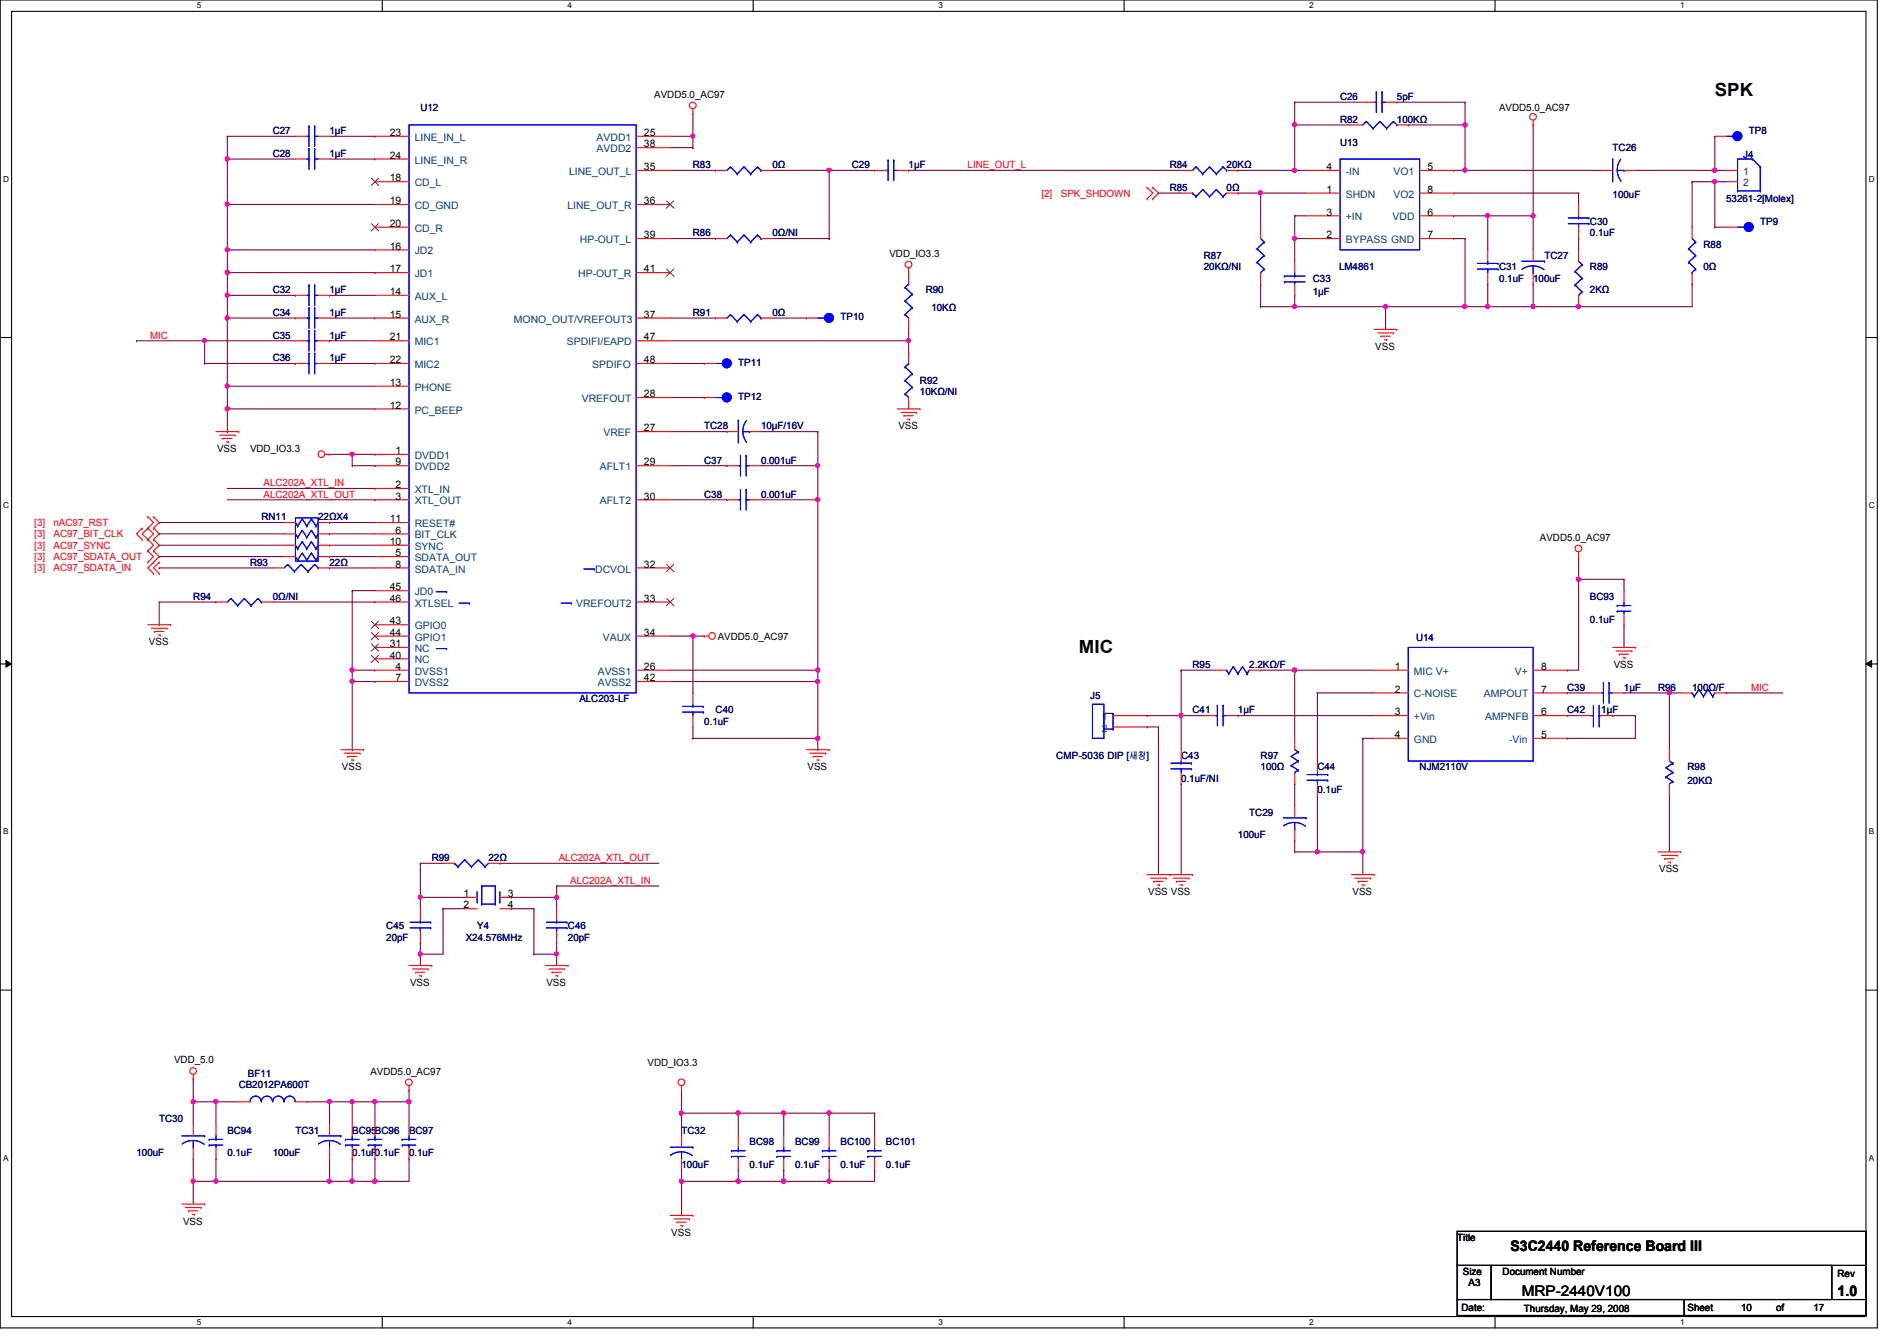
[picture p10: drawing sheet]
<svg xmlns="http://www.w3.org/2000/svg" width="297mm" height="210mm" viewBox="0 0 297 210" stroke-linecap="round" stroke-linejoin="round" font-family="sans-serif">
<defs><g id="words">
<g font-size="2.8">
<text x="268.5" y="15.1">SPK</text>
<text x="168.9" y="102.2">MIC</text>
</g>
<g font-size="2.3">
<text x="236.5" y="195.7">S3C2440 Reference Board III</text>
<text x="238.3" y="202.8">MRP-2440V100</text>
<text x="287.7" y="202.9">1.0</text>
</g>
<g font-size="1.6" fill="#000080">
<text x="65.8" y="17.4">U12</text>
<text x="209.8" y="15.7">C26</text>
<text x="218.7" y="15.7">5pF</text>
<text x="42.7" y="21">C27</text>
<text x="51.6" y="21">1µF</text>
<text x="209.8" y="19.2">R82</text>
<text x="209.8" y="22.8">U13</text>
<text x="218.7" y="19.2">100KΩ</text>
<text x="252.5" y="23.7">TC26</text>
<text x="273.8" y="21">TP8</text>
<text x="42.7" y="24.6">C28</text>
<text x="51.6" y="24.6">1µF</text>
<text x="108.5" y="26.3">R83</text>
<text x="120.9" y="26.3">0Ω</text>
<text x="133.4" y="26.3">C29</text>
<text x="142.3" y="26.3">1µF</text>
<text x="183.2" y="29.9">R85</text>
<text x="183.2" y="26.3">R84</text>
<text x="192.1" y="29.9">0Ω</text>
<text x="192.1" y="26.3">20KΩ</text>
<text x="273" y="24.7">J4</text>
<text x="249" y="35.2">C30</text>
<text x="252.5" y="30.9">100uF</text>
<text x="270.3" y="31.7">53261-2[Molex]</text>
<text x="275.6" y="35.2">TP9</text>
<text x="108.5" y="37">R86</text>
<text x="120.9" y="37">0Ω/NI</text>
<text x="188.5" y="40.6">R87</text>
<text x="241.8" y="40.6">TC27</text>
<text x="249" y="37">0.1uF</text>
<text x="266.7" y="38.8">R88</text>
<text x="42.7" y="45.9">C32</text>
<text x="51.6" y="45.9">1µF</text>
<text x="144.9" y="45.9">R90</text>
<text x="188.5" y="42.3">20KΩ/NI</text>
<text x="205.6" y="44.1">C33</text>
<text x="205.6" y="46.2">1µF</text>
<text x="209.7" y="42.3">LM4861</text>
<text x="234.7" y="42.3">C31</text>
<text x="234.7" y="44.1">0.1uF</text>
<text x="240.1" y="44.1">100uF</text>
<text x="249" y="42.3">R89</text>
<text x="249" y="45.9">2KΩ</text>
<text x="266.7" y="42.3">0Ω</text>
<text x="42.7" y="49.4">C34</text>
<text x="42.7" y="53">C35</text>
<text x="51.6" y="49.4">1µF</text>
<text x="51.6" y="53">1µF</text>
<text x="108.5" y="49.4">R91</text>
<text x="120.9" y="49.4">0Ω</text>
<text x="131.6" y="50.2">TP10</text>
<text x="145.8" y="48.7">10KΩ</text>
<text x="42.7" y="56.6">C36</text>
<text x="51.6" y="56.6">1µF</text>
<text x="115.6" y="57.3">TP11</text>
<text x="115.6" y="62.6">TP12</text>
<text x="144.1" y="60.1">R92</text>
<text x="144.1" y="61.9">10KΩ/NI</text>
<text x="110.3" y="67.2">TC28</text>
<text x="119.2" y="67.2">10µF/16V</text>
<text x="110.3" y="77.9">C38</text>
<text x="110.3" y="72.6">C37</text>
<text x="119.2" y="77.9">0.001uF</text>
<text x="119.2" y="72.6">0.001uF</text>
<text x="40.9" y="81.4">RN11</text>
<text x="49.8" y="81.4">22ΩX4</text>
<text x="39.2" y="88.6">R93</text>
<text x="51.6" y="88.6">22Ω</text>
<text x="30.3" y="93.9">R94</text>
<text x="42.7" y="93.9">0Ω/NI</text>
<text x="249" y="93.9">BC93</text>
<text x="221.7" y="100.3">U14</text>
<text x="249" y="97.5">0.1uF</text>
<text x="186.7" y="104.6">R95</text>
<text x="195.6" y="104.6">2.2KΩ/F</text>
<text x="90.7" y="109.9">ALC203-LF</text>
<text x="110.3" y="113.5">0.1uF</text>
<text x="112.1" y="111.7">C40</text>
<text x="170.7" y="109.3">J5</text>
<text x="186.7" y="111.7">C41</text>
<text x="193.8" y="111.7">1µF</text>
<text x="245.4" y="108.1">C39</text>
<text x="245.4" y="111.7">C42</text>
<text x="250.7" y="111.7">1µF</text>
<text x="254.3" y="108.1">1µF</text>
<text x="259.6" y="108.1">R96</text>
<text x="265" y="108.1">100Ω/F</text>
<text x="165.4" y="118.8">CMP-5036 DIP [새새]</text>
<text x="184.9" y="118.8">C43</text>
<text x="197.4" y="118.8">R97</text>
<text x="184.9" y="122.3">0.1uF/NI</text>
<text x="197.4" y="120.6">100Ω</text>
<text x="206.3" y="120.6">C44</text>
<text x="206.3" y="124.1">0.1uF</text>
<text x="222.3" y="120.6">NJM2110V</text>
<text x="264.2" y="120.6">R98</text>
<text x="264.2" y="122.7">20KΩ</text>
<text x="193.8" y="131.2">100uF</text>
<text x="195.6" y="127.7">TC29</text>
<text x="67.6" y="134.8">R99</text>
<text x="76.5" y="134.8">22Ω</text>
<text x="60.5" y="145.5">C45</text>
<text x="60.5" y="147.2">20pF</text>
<text x="72.9" y="147.2">X24.576MHz</text>
<text x="74.7" y="145.5">Y4</text>
<text x="88.9" y="145.5">C46</text>
<text x="88.9" y="147.2">20pF</text>
<text x="37.4" y="170.3">CB2012PA600T</text>
<text x="38.8" y="168.6">BF11</text>
<text x="24.9" y="175.7">TC30</text>
<text x="35.6" y="177.5">BC94</text>
<text x="46.3" y="177.5">TC31</text>
<text x="55.2" y="177.5">BC95BC96</text>
<text x="64" y="177.5">BC97</text>
<text x="106.7" y="177.5">TC32</text>
<text x="117.4" y="179.2">BC98</text>
<text x="124.5" y="179.2">BC99</text>
<text x="131.6" y="179.2">BC100</text>
<text x="138.7" y="179.2">BC101</text>
<text x="21.4" y="181">100uF</text>
<text x="35.6" y="181">0.1uF</text>
<text x="42.7" y="181">100uF</text>
<text x="55.2" y="181">0.1uF0.1uF</text>
<text x="64" y="181">0.1uF</text>
<text x="106.7" y="182.8">100uF</text>
<text x="117.4" y="182.8">0.1uF</text>
<text x="124.5" y="182.8">0.1uF</text>
<text x="131.6" y="182.8">0.1uF</text>
<text x="138.7" y="182.8">0.1uF</text>
</g>
<g font-size="1.6">
<text x="102.4" y="15.3">AVDD5.0_AC97</text>
<text x="234.7" y="17.4">AVDD5.0_AC97</text>
<text x="61" y="21.3">23</text>
<text x="100.8" y="21.3">25</text>
<text x="100.8" y="23.1">38</text>
<text x="61" y="28.4">18</text>
<text x="61" y="24.8">24</text>
<text x="100.8" y="26.6">35</text>
<text x="207.7" y="26.6">4</text>
<text x="223.5" y="26.6">5</text>
<text x="61" y="32">19</text>
<text x="61" y="35.5">20</text>
<text x="100.8" y="32">36</text>
<text x="207.7" y="30.2">1</text>
<text x="207.7" y="33.7">3</text>
<text x="223.5" y="30.2">8</text>
<text x="223.5" y="33.7">6</text>
<text x="61" y="39.1">16</text>
<text x="100.8" y="37.3">39</text>
<text x="139.3" y="40.2">VDD_IO3.3</text>
<text x="207.7" y="37.3">2</text>
<text x="223.5" y="37.3">7</text>
<text x="61" y="46.2">14</text>
<text x="61" y="42.6">17</text>
<text x="100.8" y="42.6">41</text>
<text x="61" y="49.7">15</text>
<text x="61" y="53.3">21</text>
<text x="100.8" y="49.7">37</text>
<text x="100.8" y="53.3">47</text>
<text x="61" y="56.9">22</text>
<text x="100.8" y="56.9">48</text>
<text x="215.3" y="54.8">VSS</text>
<text x="61" y="64">12</text>
<text x="61" y="60.4">13</text>
<text x="100.8" y="62.2">28</text>
<text x="34" y="70.8">VSS</text>
<text x="39.2" y="70.8">VDD_IO3.3</text>
<text x="61.9" y="71.1">1</text>
<text x="100.8" y="67.5">27</text>
<text x="140.7" y="67.2">VSS</text>
<text x="61.9" y="72.9">9</text>
<text x="61.9" y="76.4">2</text>
<text x="100.8" y="72.9">29</text>
<text x="61" y="81.7">11</text>
<text x="61.9" y="78.2">3</text>
<text x="61.9" y="83.5">6</text>
<text x="100.8" y="78.2">30</text>
<text x="61" y="85.3">10</text>
<text x="61.9" y="88.9">8</text>
<text x="61.9" y="87.1">5</text>
<text x="100.8" y="88.9">32</text>
<text x="241.1" y="84.7">AVDD5.0_AC97</text>
<text x="61" y="92.4">45</text>
<text x="61" y="94.2">46</text>
<text x="100.8" y="94.2">33</text>
<text x="23.3" y="101">VSS</text>
<text x="61" y="101.3">31</text>
<text x="61" y="97.7">43</text>
<text x="61" y="99.5">44</text>
<text x="100.8" y="99.5">34</text>
<text x="112.4" y="100.1">AVDD5.0_AC97</text>
<text x="61" y="103.1">40</text>
<text x="61.9" y="104.9">4</text>
<text x="61.9" y="106.6">7</text>
<text x="100.8" y="104.9">26</text>
<text x="100.8" y="106.6">42</text>
<text x="218.4" y="104.9">1</text>
<text x="241.3" y="104.9">8</text>
<text x="252.7" y="104.6">VSS</text>
<text x="218.4" y="108.4">2</text>
<text x="218.4" y="112">3</text>
<text x="241.3" y="108.4">7</text>
<text x="241.3" y="112">6</text>
<text x="218.4" y="115.5">4</text>
<text x="241.3" y="115.5">5</text>
<text x="53.5" y="120.6">VSS</text>
<text x="126.4" y="120.6">VSS</text>
<text x="259.8" y="136.6">VSS</text>
<text x="72.6" y="140.4">1</text>
<text x="72.6" y="142.2">2</text>
<text x="79.5" y="140.4">3</text>
<text x="79.5" y="142.2">4</text>
<text x="179.8" y="140.1">VSS VSS</text>
<text x="211.8" y="140.1">VSS</text>
<text x="64.2" y="154.3">VSS</text>
<text x="85.6" y="154.3">VSS</text>
<text x="27.3" y="166.5">VDD_5.0</text>
<text x="101.4" y="166.8">VDD_IO3.3</text>
<text x="58" y="168.2">AVDD5.0_AC97</text>
<text x="28.7" y="191.7">VSS</text>
<text x="105.1" y="193.5">VSS</text>
<text x="228.2" y="194.2">Title</text>
<text x="229.1" y="199.5">Size</text>
<text x="230" y="201.3">A3</text>
<text x="235.3" y="199.5">Document Number</text>
<text x="287.7" y="199.9">Rev</text>
<text x="228.8" y="205.2">Date:</text>
<text x="238.6" y="205.4">Thursday, May 29, 2008</text>
<text x="264.2" y="205.2">Sheet</text>
<text x="272.6" y="205.2">10</text>
<text x="278.1" y="205.2">of</text>
<text x="284" y="205.2">17</text>
</g>
<g font-size="1.6" fill="#004080">
<text x="64.9" y="22.1">LINE_IN_L</text>
<text x="93.4" y="22.1">AVDD1</text>
<text x="93.4" y="23.8">AVDD2</text>
<text x="64.9" y="29.2">CD_L</text>
<text x="64.9" y="25.6">LINE_IN_R</text>
<text x="89.1" y="27.4">LINE_OUT_L</text>
<text x="210.7" y="27.4">-IN</text>
<text x="218.2" y="27.4">VO1</text>
<text x="273" y="27.4">1</text>
<text x="273" y="29.2">2</text>
<text x="64.9" y="32.7">CD_GND</text>
<text x="88.9" y="32.7">LINE_OUT_R</text>
<text x="210.7" y="30.9">SHDN</text>
<text x="210.7" y="34.5">+IN</text>
<text x="218.1" y="34.5">VDD</text>
<text x="218.2" y="30.9">VO2</text>
<text x="64.9" y="39.8">JD2</text>
<text x="64.9" y="36.3">CD_R</text>
<text x="90.8" y="38.1">HP-OUT_L</text>
<text x="210.7" y="38.1">BYPASS GND</text>
<text x="64.9" y="46.9">AUX_L</text>
<text x="64.9" y="43.4">JD1</text>
<text x="90.5" y="43.4">HP-OUT_R</text>
<text x="64.9" y="50.5">AUX_R</text>
<text x="80.5" y="50.5">MONO_OUT/VREFOUT3</text>
<text x="64.9" y="54.1">MIC1</text>
<text x="64.9" y="57.6">MIC2</text>
<text x="88.8" y="54.1">SPDIFI/EAPD</text>
<text x="92.7" y="57.6">SPDIFO</text>
<text x="64.9" y="64.7">PC_BEEP</text>
<text x="64.9" y="61.2">PHONE</text>
<text x="91.1" y="62.9">VREFOUT</text>
<text x="64.9" y="71.8">DVDD1</text>
<text x="94.5" y="68.3">VREF</text>
<text x="64.9" y="73.6">DVDD2</text>
<text x="64.9" y="77.2">XTL_IN</text>
<text x="93.9" y="73.6">AFLT1</text>
<text x="64.9" y="79">XTL_OUT</text>
<text x="64.9" y="82.5">RESET#</text>
<text x="93.9" y="79">AFLT2</text>
<text x="64.9" y="89.6">SDATA_IN</text>
<text x="64.9" y="86.1">SYNC</text>
<text x="64.9" y="84.3">BIT_CLK</text>
<text x="64.9" y="87.8">SDATA_OUT</text>
<text x="93.2" y="89.6">DCVOL</text>
<text x="64.9" y="93.2">JD0</text>
<text x="64.9" y="95">XTLSEL</text>
<text x="90.2" y="95">VREFOUT2</text>
<text x="64.9" y="98.5">GPIO0</text>
<text x="64.9" y="100.3">GPIO1</text>
<text x="94.4" y="100.3">VAUX</text>
<text x="64.9" y="105.6">DVSS1</text>
<text x="64.9" y="107.4">DVSS2</text>
<text x="64.9" y="102.1">NC</text>
<text x="64.9" y="103.8">NC</text>
<text x="93.6" y="105.6">AVSS1</text>
<text x="93.6" y="107.4">AVSS2</text>
<text x="221.4" y="105.6">MIC V+</text>
<text x="237.2" y="105.6">V+</text>
<text x="172.5" y="112.7">1</text>
<text x="221.4" y="109.2">C-NOISE</text>
<text x="221.4" y="112.7">+Vin</text>
<text x="232.4" y="109.2">AMPOUT</text>
<text x="232.6" y="112.7">AMPNFB</text>
<text x="172.5" y="114.5">2</text>
<text x="221.4" y="116.3">GND</text>
<text x="236.3" y="116.3">-Vin</text>
</g>
<g font-size="1.6" fill="#f00">
<text x="151.5" y="26.3">LINE_OUT_L</text>
<text x="163.1" y="30.8">[2]</text>
<text x="166.1" y="30.8">SPK_SHDOWN</text>
<text x="23.5" y="53">MIC</text>
<text x="41.3" y="76.1">ALC202A_XTL_IN</text>
<text x="41.3" y="77.9">ALC202A_XTL_OUT</text>
<text x="5.4" y="82.3">[3]</text>
<text x="8.4" y="82.3">nAC97_RST</text>
<text x="5.4" y="85.9">[3]</text>
<text x="5.4" y="87.7">[3]</text>
<text x="5.4" y="84.1">[3]</text>
<text x="5.4" y="89.4">[3]</text>
<text x="8.4" y="85.9">AC97_SYNC</text>
<text x="8.4" y="87.7">AC97_SDATA_OUT</text>
<text x="8.4" y="84.1">AC97_BIT_CLK</text>
<text x="8.4" y="89.4">AC97_SDATA_IN</text>
<text x="274.2" y="108.1">MIC</text>
<text x="87.5" y="134.8">ALC202A_XTL_OUT</text>
<text x="89.3" y="138.3">ALC202A_XTL_IN</text>
</g>
<g font-size="1.3">
<text x="30.8" y="1.3">5</text>
<text x="88.9" y="1.3">4</text>
<text x="146.9" y="1.3">3</text>
<text x="205" y="1.3">2</text>
<text x="263.1" y="1.3">1</text>
<text x=".5" y="28.4">D</text>
<text x="292.6" y="28.4">D</text>
<text x=".5" y="79.5">C</text>
<text x="292.6" y="79.5">C</text>
<text x=".5" y="130.6">B</text>
<text x="292.6" y="130.6">B</text>
<text x=".5" y="181.7">A</text>
<text x="292.6" y="181.7">A</text>
<text x="30.8" y="207.4">5</text>
<text x="88.9" y="207.4">4</text>
<text x="146.9" y="207.4">3</text>
<text x="205" y="207.4">2</text>
<text x="263.1" y="207.4">1</text>
</g>
</g></defs>
<path d="M0 0h294v207.9h-294zM1.8 1.8h290.4v204.3h-290.4z" fill="none" stroke="#000" stroke-width=".17"/>
<g fill="#fff">
<path d="M30.8 .2h.7v1.4h-.7z"/>
<path d="M30.8 206.2h.7v1.4h-.7z"/>
</g>
<path d="M59.9 0v1.8M59.9 206.1v1.8" fill="none" stroke="#000" stroke-width=".17"/>
<g fill="#fff">
<path d="M88.9 .2h.6v1.4h-.6z"/>
<path d="M88.9 206.2h.6v1.4h-.6z"/>
</g>
<path d="M117.9 0v1.8M117.9 206.1v1.8" fill="none" stroke="#000" stroke-width=".17"/>
<g fill="#fff">
<path d="M146.9 .2h.7v1.4h-.7z"/>
<path d="M146.9 206.2h.7v1.4h-.7z"/>
</g>
<path d="M176 0v1.8M176 206.1v1.8" fill="none" stroke="#000" stroke-width=".17"/>
<g fill="#fff">
<path d="M205 .2h.7v1.4h-.7z"/>
<path d="M205 206.2h.7v1.4h-.7z"/>
</g>
<path d="M234.1 0v1.8M234.1 206.1v1.8" fill="none" stroke="#000" stroke-width=".17"/>
<g fill="#fff">
<path d="M263.1 .2h.7v1.4h-.7z"/>
<path d="M263.1 206.2h.7v1.4h-.7z"/>
<path d="M.5 27.3h.9v1.4h-.9z"/>
<path d="M292.6 27.3h.9v1.4h-.9z"/>
<path d="M.5 78.4h.9v1.4h-.9z"/>
<path d="M292.6 78.4h.9v1.4h-.9z"/>
</g>
<path d="M0 52.8h1.8M292.2 52.8h1.8" fill="none" stroke="#000" stroke-width=".17"/>
<g fill="#fff">
<path d="M.5 129.5h.8v1.4h-.8z"/>
<path d="M292.6 129.5h.8v1.4h-.8z"/>
</g>
<path d="M0 103.9h1.8M292.2 103.9h1.8" fill="none" stroke="#000" stroke-width=".17"/>
<path d="M.9 103.4l.9 .5-.9 .5zM292.2 103.9l.9-.5v1z" fill="#000"/>
<path d="M.9 103.4l.9 .5-.9 .5zM292.2 103.9l.9-.5v1z" fill="none" stroke="#000" stroke-width=".16"/>
<g fill="#fff">
<path d="M.5 180.5h.8v1.4h-.8z"/>
<path d="M292.6 180.5h.8v1.4h-.8z"/>
</g>
<path d="M0 155h1.8M292.2 155h1.8" fill="none" stroke="#000" stroke-width=".17"/>
<g fill="none" stroke="#800040" stroke-width=".17">
<path d="M129.8 37.3h.1M129.8 26.7v10.6M197.4 30.2h.1M197.4 30.2h7.1M24.9 85.3h.1M24.9 83.6h.1M24.9 81.8h.1M24.9 87.1h.1M24.9 88.9h.1M24.9 85.3h19.6M24.9 83.6h19.6M24.9 81.8h19.6"/>
<path d="M24.9 87.1h19.6M24.9 88.9h17.8"/>
</g>
<circle cx="197.4" cy="30.2" r=".32" fill="#f0f"/>
<circle cx="197.4" cy="30.2" r=".32" fill="none" stroke="#f0f" stroke-width=".17"/>
<path d="M202.7 37.3h.1M202.7 37.3v3.6" fill="none" stroke="#800040" stroke-width=".17"/>
<circle cx="202.7" cy="37.3" r=".32" fill="#f0f"/>
<circle cx="202.7" cy="37.3" r=".32" fill="none" stroke="#f0f" stroke-width=".17"/>
<path d="M202.7 33.8h.1M202.7 26.7h.1M202.7 33.8h1.8M202.7 26.7h1.8M268.5 26.7h.1M268.5 26.7h1.8" fill="none" stroke="#800040" stroke-width=".17"/>
<circle cx="202.7" cy="26.6" r=".32" fill="#f0f"/>
<circle cx="202.7" cy="26.6" r=".32" fill="none" stroke="#f0f" stroke-width=".17"/>
<path d="M202.7 16h.1M202.7 16h10.7M218.7 16h.1M218.7 16h10.7M220.5 19.6h.1M220.5 19.6h8.9M229.4 19.6h.1M229.4 19.6v7.1M247.2 37.3h.1M247.2 37.3v1.8" fill="none" stroke="#800040" stroke-width=".17"/>
<circle cx="229.4" cy="19.5" r=".32" fill="#f0f"/>
<circle cx="229.4" cy="19.5" r=".32" fill="none" stroke="#f0f" stroke-width=".17"/>
<path d="M202.7 19.6h.1M202.7 19.6v7.1" fill="none" stroke="#800040" stroke-width=".17"/>
<circle cx="202.7" cy="19.5" r=".32" fill="#f0f"/>
<circle cx="202.7" cy="19.5" r=".32" fill="none" stroke="#f0f" stroke-width=".17"/>
<g fill="none" stroke="#800040" stroke-width=".17">
<path d="M202.7 19.6h.1M202.7 16h.1M202.7 19.6h8.9M202.7 16v3.6M197.4 30.2h.1M197.4 30.2v5.4M202.7 37.3h.1M202.7 37.3h1.8M247.2 30.2h.1M247.2 30.2v1.8M265 28.4h.1M265 28.4v7.2"/>
<path d="M32 53.3h.1M32 53.3h14.3M202.7 48h.1M202.7 48h14.3M24.9 97.8h.1M24.9 94.2v3.6"/>
</g>
<circle cx="202.7" cy="48" r=".32" fill="#f0f"/>
<circle cx="202.7" cy="48" r=".32" fill="none" stroke="#f0f" stroke-width=".17"/>
<path d="M120.9 26.7h16M120.9 37.3h8.9M129.8 37.3h.1M129.8 26.7h.1M136.9 26.7h.1M120.9 49.8h5.4M126.3 49.8h.1M35.6 67.6h.1M35.6 64v3.6" fill="none" stroke="#800040" stroke-width=".17"/>
<circle cx="129.8" cy="26.6" r=".32" fill="#f0f"/>
<circle cx="129.8" cy="26.6" r=".32" fill="none" stroke="#f0f" stroke-width=".17"/>
<path d="M35.6 49.8v10.7M35.6 60.5h.1" fill="none" stroke="#800040" stroke-width=".17"/>
<circle cx="35.6" cy="60.4" r=".32" fill="#f0f"/>
<circle cx="35.6" cy="60.4" r=".32" fill="none" stroke="#f0f" stroke-width=".17"/>
<path d="M35.6 46.2h.1M35.6 42.7v3.5" fill="none" stroke="#800040" stroke-width=".17"/>
<circle cx="35.6" cy="46.2" r=".32" fill="#f0f"/>
<circle cx="35.6" cy="46.2" r=".32" fill="none" stroke="#f0f" stroke-width=".17"/>
<path d="M233 48h.1M233 48h7.1" fill="none" stroke="#800040" stroke-width=".17"/>
<circle cx="232.9" cy="48" r=".32" fill="#f0f"/>
<circle cx="232.9" cy="48" r=".32" fill="none" stroke="#f0f" stroke-width=".17"/>
<path d="M227.6 37.3h.1M227.6 37.3h1.8M247.2 48h.1M247.2 48h17.8" fill="none" stroke="#800040" stroke-width=".17"/>
<circle cx="247.2" cy="48" r=".32" fill="#f0f"/>
<circle cx="247.2" cy="48" r=".32" fill="none" stroke="#f0f" stroke-width=".17"/>
<path d="M233 33.8h.1M233 33.8v5.3M240.1 33.8h.1M240.1 33.8v5.3" fill="none" stroke="#800040" stroke-width=".17"/>
<circle cx="240" cy="33.8" r=".32" fill="#f0f"/>
<circle cx="240" cy="33.8" r=".32" fill="none" stroke="#f0f" stroke-width=".17"/>
<path d="M268.5 28.4h.1M268.5 28.4h1.8M197.4 44.4h.1M197.4 44.4v3.6" fill="none" stroke="#800040" stroke-width=".17"/>
<circle cx="268.5" cy="28.4" r=".32" fill="#f0f"/>
<circle cx="268.5" cy="28.4" r=".32" fill="none" stroke="#f0f" stroke-width=".17"/>
<path d="M87.2 140.5h.1M87.2 140.5v1.7" fill="none" stroke="#800040" stroke-width=".17"/>
<circle cx="87.1" cy="140.4" r=".32" fill="#f0f"/>
<circle cx="87.1" cy="140.4" r=".32" fill="none" stroke="#f0f" stroke-width=".17"/>
<path d="M65.8 140.5h.1M65.8 140.5v1.7M83.6 142.2h.1M83.6 142.2v7.2" fill="none" stroke="#800040" stroke-width=".17"/>
<circle cx="65.8" cy="140.4" r=".32" fill="#f0f"/>
<circle cx="65.8" cy="140.4" r=".32" fill="none" stroke="#f0f" stroke-width=".17"/>
<g fill="none" stroke="#800040" stroke-width=".17">
<path d="M104.9 21.3h3.6M108.5 23.1h.1M108.5 21.3h.1M108.5 21.3v1.8M32 56.9h14.3M46.3 56.9h.1M51.6 46.2h.1M51.6 46.2h7.1M104.9 78.2h8.9M113.8 78.2h.1M128.1 78.2v26.7M51.6 83.6h.1"/>
<path d="M51.6 83.6h7.1M128.1 104.9h.1M65.8 149.4h.1M65.8 149.4v1.7M69.4 142.2h.1M69.4 142.2v7.2M87.2 149.4h.1M87.2 149.4v1.7"/>
</g>
<circle cx="128" cy="104.9" r=".32" fill="#f0f"/>
<circle cx="128" cy="104.9" r=".32" fill="none" stroke="#f0f" stroke-width=".17"/>
<path d="M51.6 53.3h.1M51.6 53.3h7.1M229.4 48h.1M229.4 48h3.6M35.6 76.5h23.1M58.7 76.5h.1M128.1 78.2h.1M128.1 72.9v5.3M55.2 104.9h3.5M58.7 104.9h.1" fill="none" stroke="#800040" stroke-width=".17"/>
<circle cx="128" cy="78.2" r=".32" fill="#f0f"/>
<circle cx="128" cy="78.2" r=".32" fill="none" stroke="#f0f" stroke-width=".17"/>
<path d="M104.9 53.3h37.4M142.3 53.3h.1" fill="none" stroke="#800040" stroke-width=".17"/>
<circle cx="142.3" cy="53.3" r=".32" fill="#f0f"/>
<circle cx="142.3" cy="53.3" r=".32" fill="none" stroke="#f0f" stroke-width=".17"/>
<path d="M51.6 85.3h.1M51.6 85.3h7.1M55.2 106.7h.1M55.2 104.9v1.8M104.9 104.9h23.2M128.1 104.9h.1" fill="none" stroke="#800040" stroke-width=".17"/>
<circle cx="55.1" cy="104.9" r=".32" fill="#f0f"/>
<circle cx="55.1" cy="104.9" r=".32" fill="none" stroke="#f0f" stroke-width=".17"/>
<g fill="none" stroke="#800040" stroke-width=".17">
<path d="M35.6 46.2h10.7M46.3 46.2h.1M104.9 56.9h5.4M110.3 56.9h.1M265 44.4h.1M265 44.4v3.6M104.9 72.9h8.9M104.9 62.2h5.4M110.3 62.2h.1M113.8 72.9h.1M42.7 94.2h16M58.7 94.2h.1"/>
<path d="M108.5 99.6h1.8M110.3 99.6h.1M65.8 140.5h.1M65.8 149.4h.1M65.8 140.5h7.1M65.8 149.4h3.6"/>
</g>
<circle cx="65.8" cy="149.3" r=".32" fill="#f0f"/>
<circle cx="65.8" cy="149.3" r=".32" fill="none" stroke="#f0f" stroke-width=".17"/>
<path d="M104.9 37.3h7.2M112.1 37.3h.1M217 48h.1M217 48v3.6M233 44.4h.1M233 44.4v3.6M51.6 81.8h.1M51.6 81.8h7.1M104.9 99.6h3.6M108.5 99.6h.1" fill="none" stroke="#800040" stroke-width=".17"/>
<circle cx="108.5" cy="99.5" r=".32" fill="#f0f"/>
<circle cx="108.5" cy="99.5" r=".32" fill="none" stroke="#f0f" stroke-width=".17"/>
<path d="M104.9 26.7h7.2M112.1 26.7h.1M104.9 49.8h7.2M112.1 49.8h.1M197.4 48h.1M197.4 48h5.3M35.6 64h.1M35.6 60.5v3.5M108.5 115.6h19.6M128.1 115.6h.1" fill="none" stroke="#800040" stroke-width=".17"/>
<circle cx="35.6" cy="64" r=".32" fill="#f0f"/>
<circle cx="35.6" cy="64" r=".32" fill="none" stroke="#f0f" stroke-width=".17"/>
<g fill="none" stroke="#800040" stroke-width=".17">
<path d="M51.6 56.9h7.1M51.6 49.8h7.1M58.7 56.9h.1M58.7 49.8h.1M142.3 55.1h.1M142.3 53.3v1.8M35.6 64h23.1M35.6 78.2h23.1M55.2 71.1h3.5M58.7 64h.1M58.7 78.2h.1M58.7 71.1h.1"/>
<path d="M119.2 72.9h8.9M128.1 72.9h.1M55.2 106.7h3.5M58.7 106.7h.1"/>
</g>
<circle cx="55.1" cy="106.7" r=".32" fill="#f0f"/>
<circle cx="55.1" cy="106.7" r=".32" fill="none" stroke="#f0f" stroke-width=".17"/>
<path d="M104.9 23.1h3.6M108.5 23.1h.1M233 33.8h.1M233 33.8h7.1M51.6 88.9h.1M51.6 88.9h7.1M87.2 138.7h.1M87.2 138.7h16" fill="none" stroke="#800040" stroke-width=".17"/>
<circle cx="232.9" cy="33.8" r=".32" fill="#f0f"/>
<circle cx="232.9" cy="33.8" r=".32" fill="none" stroke="#f0f" stroke-width=".17"/>
<path d="M128.1 72.9h.1M128.1 67.6v5.3" fill="none" stroke="#800040" stroke-width=".17"/>
<circle cx="128" cy="72.9" r=".32" fill="#f0f"/>
<circle cx="128" cy="72.9" r=".32" fill="none" stroke="#f0f" stroke-width=".17"/>
<g fill="none" stroke="#800040" stroke-width=".17">
<path d="M35.6 49.8h.1M35.6 42.7h23.1M35.6 46.2v3.6M58.7 42.7h.1M240.1 44.4h.1M240.1 44.4v3.6M119.2 78.2h8.9M119.2 67.6h8.9M128.1 78.2h.1M128.1 67.6h.1M51.6 87.1h.1M51.6 87.1h7.1"/>
<path d="M69.4 142.2h.1M69.4 142.2h3.5M80 142.2h.1M80 142.2h3.6"/>
</g>
<circle cx="35.6" cy="49.8" r=".32" fill="#f0f"/>
<circle cx="35.6" cy="49.8" r=".32" fill="none" stroke="#f0f" stroke-width=".17"/>
<path d="M51.6 71.1h3.6M55.2 71.1h.1" fill="none" stroke="#800040" stroke-width=".17"/>
<circle cx="55.1" cy="71.1" r=".32" fill="#f0f"/>
<circle cx="55.1" cy="71.1" r=".32" fill="none" stroke="#f0f" stroke-width=".17"/>
<path d="M55.2 92.5h.1M55.2 92.5h3.5M104.9 106.7h23.2M128.1 106.7h.1" fill="none" stroke="#800040" stroke-width=".17"/>
<circle cx="128" cy="106.7" r=".32" fill="#f0f"/>
<circle cx="128" cy="106.7" r=".32" fill="none" stroke="#f0f" stroke-width=".17"/>
<path d="M55.2 72.9h3.5M58.7 72.9h.1M24.9 94.2h8.9M33.8 94.2h.1M80 140.5h.1M80 140.5h7.2M83.6 149.4h.1M83.6 149.4h3.6" fill="none" stroke="#800040" stroke-width=".17"/>
<circle cx="87.1" cy="149.3" r=".32" fill="#f0f"/>
<circle cx="87.1" cy="149.3" r=".32" fill="none" stroke="#f0f" stroke-width=".17"/>
<path d="M229.4 37.3h.1M229.4 37.3v10.7M35.6 49.8h10.7M46.3 49.8h.1M104.9 67.6h8.9M113.8 67.6h.1" fill="none" stroke="#800040" stroke-width=".17"/>
<circle cx="229.4" cy="48" r=".32" fill="#f0f"/>
<circle cx="229.4" cy="48" r=".32" fill="none" stroke="#f0f" stroke-width=".17"/>
<path d="M35.6 39.1v3.6M35.6 42.7h.1" fill="none" stroke="#800040" stroke-width=".17"/>
<circle cx="35.6" cy="42.6" r=".32" fill="#f0f"/>
<circle cx="35.6" cy="42.6" r=".32" fill="none" stroke="#f0f" stroke-width=".17"/>
<path d="M35.6 39.1h23.1M58.7 39.1h.1M202.7 46.2h.1M202.7 46.2v1.8" fill="none" stroke="#800040" stroke-width=".17"/>
<circle cx="35.6" cy="39.1" r=".32" fill="#f0f"/>
<circle cx="35.6" cy="39.1" r=".32" fill="none" stroke="#f0f" stroke-width=".17"/>
<path d="M108.5 17.8v3.5M108.5 21.3h.1M35.6 60.5h.1M35.6 60.5h23.1M55.2 72.9h.1M55.2 71.1v1.8M108.5 115.6h.1M108.5 113.8v1.8" fill="none" stroke="#800040" stroke-width=".17"/>
<circle cx="108.5" cy="21.3" r=".32" fill="#f0f"/>
<circle cx="108.5" cy="21.3" r=".32" fill="none" stroke="#f0f" stroke-width=".17"/>
<path d="M108.5 99.6v8.9M108.5 108.5h.1M128.1 106.7h.1M128.1 115.6h.1M128.1 104.9v10.7" fill="none" stroke="#800040" stroke-width=".17"/>
<circle cx="128" cy="115.5" r=".32" fill="#f0f"/>
<circle cx="128" cy="115.5" r=".32" fill="none" stroke="#f0f" stroke-width=".17"/>
<g fill="none" stroke="#800040" stroke-width=".17">
<path d="M229.4 16h.1M229.4 16v3.6M240.1 19.6h.1M240.1 19.6v14.2M193.8 26.7h.1M193.8 30.2h.1M193.8 26.7h8.9M193.8 30.2h3.6M202.7 33.8h.1M202.7 33.8v3.5M227.6 26.7h.1M227.6 26.7h1.8"/>
<path d="M142.3 53.3h.1M142.3 51.6v1.7M217 48h.1M217 48h12.4M55.2 117.3h.1M55.2 106.7v10.6M128.1 117.3h.1M128.1 115.6v1.7"/>
</g>
<circle cx="216.9" cy="48" r=".32" fill="#f0f"/>
<circle cx="216.9" cy="48" r=".32" fill="none" stroke="#f0f" stroke-width=".17"/>
<path d="M227.6 30.2h.1M227.6 33.8h.1M227.6 30.2h19.6M227.6 33.8h5.4M240.1 48h.1M240.1 48h7.1" fill="none" stroke="#800040" stroke-width=".17"/>
<circle cx="240" cy="48" r=".32" fill="#f0f"/>
<circle cx="240" cy="48" r=".32" fill="none" stroke="#f0f" stroke-width=".17"/>
<path d="M181.4 30.2h.1M181.4 30.2h3.5M55.2 92.5v12.4M55.2 104.9h.1M115.6 184.9h.1M115.6 184.9h7.1" fill="none" stroke="#800040" stroke-width=".17"/>
<circle cx="122.7" cy="184.9" r=".32" fill="#f0f"/>
<circle cx="122.7" cy="184.9" r=".32" fill="none" stroke="#f0f" stroke-width=".17"/>
<circle cx="115.6" cy="184.9" r=".32" fill="#f0f"/>
<circle cx="115.6" cy="184.9" r=".32" fill="none" stroke="#f0f" stroke-width=".17"/>
<path d="M122.7 184.9h.1M122.7 184.9h7.1" fill="none" stroke="#800040" stroke-width=".17"/>
<circle cx="122.7" cy="184.9" r=".32" fill="#f0f"/>
<circle cx="122.7" cy="184.9" r=".32" fill="none" stroke="#f0f" stroke-width=".17"/>
<path d="M129.8 174.2h.1M129.8 174.2h7.1M136.9 174.2h.1M136.9 174.2v3.6M106.7 183.1h.1M106.7 184.9h.1M106.7 183.1v7.1" fill="none" stroke="#800040" stroke-width=".17"/>
<circle cx="129.8" cy="174.2" r=".32" fill="#f0f"/>
<circle cx="129.8" cy="174.2" r=".32" fill="none" stroke="#f0f" stroke-width=".17"/>
<path d="M129.8 174.2h.1M129.8 174.2v3.6M106.7 184.9h.1M106.7 184.9h8.9" fill="none" stroke="#800040" stroke-width=".17"/>
<circle cx="115.6" cy="184.9" r=".32" fill="#f0f"/>
<circle cx="115.6" cy="184.9" r=".32" fill="none" stroke="#f0f" stroke-width=".17"/>
<circle cx="106.7" cy="184.9" r=".32" fill="#f0f"/>
<circle cx="106.7" cy="184.9" r=".32" fill="none" stroke="#f0f" stroke-width=".17"/>
<path d="M115.6 174.2h.1M115.6 174.2h14.2M122.7 174.2h.1M122.7 174.2v3.6" fill="none" stroke="#800040" stroke-width=".17"/>
<circle cx="122.7" cy="174.2" r=".32" fill="#f0f"/>
<circle cx="122.7" cy="174.2" r=".32" fill="none" stroke="#f0f" stroke-width=".17"/>
<circle cx="115.6" cy="174.2" r=".32" fill="#f0f"/>
<circle cx="115.6" cy="174.2" r=".32" fill="none" stroke="#f0f" stroke-width=".17"/>
<path d="M106.7 174.2h.1M106.7 174.2v3.6M115.6 174.2h.1M115.6 174.2v3.6M129.8 183.1h.1M129.8 184.9h.1M129.8 183.1v1.8M129.8 184.9h7.1" fill="none" stroke="#800040" stroke-width=".17"/>
<circle cx="129.8" cy="184.9" r=".32" fill="#f0f"/>
<circle cx="129.8" cy="184.9" r=".32" fill="none" stroke="#f0f" stroke-width=".17"/>
<path d="M106.7 174.2h.1M106.7 174.2h8.9" fill="none" stroke="#800040" stroke-width=".17"/>
<circle cx="106.7" cy="174.2" r=".32" fill="#f0f"/>
<circle cx="106.7" cy="174.2" r=".32" fill="none" stroke="#f0f" stroke-width=".17"/>
<path d="M55.2 172.5h.1M55.2 172.5h3.5M115.6 183.1h.1M115.6 183.1v1.8M122.7 183.1h.1M122.7 183.1v1.8M136.9 183.1h.1M136.9 183.1v1.8" fill="none" stroke="#800040" stroke-width=".17"/>
<circle cx="55.1" cy="172.4" r=".32" fill="#f0f"/>
<circle cx="55.1" cy="172.4" r=".32" fill="none" stroke="#f0f" stroke-width=".17"/>
<path d="M58.7 172.5h.1M58.7 172.5h5.3" fill="none" stroke="#800040" stroke-width=".17"/>
<circle cx="58.7" cy="172.4" r=".32" fill="#f0f"/>
<circle cx="58.7" cy="172.4" r=".32" fill="none" stroke="#f0f" stroke-width=".17"/>
<g fill="none" stroke="#800040" stroke-width=".17">
<path d="M30.3 168.9h.1M30.3 172.5h.1M30.3 168.9v7.1M55.2 172.5h.1M55.2 172.5v3.5M58.7 172.5h.1M58.7 172.5v3.5M64 170.7h.1M64 170.7v1.8M30.3 184.9h.1M30.3 181.4h.1M30.3 181.4v7.1"/>
<path d="M30.3 184.9h3.5M55.2 181.4h.1M55.2 181.4v3.5"/>
</g>
<circle cx="30.2" cy="184.9" r=".32" fill="#f0f"/>
<circle cx="30.2" cy="184.9" r=".32" fill="none" stroke="#f0f" stroke-width=".17"/>
<path d="M30.3 172.5h.1M30.3 172.5h3.5" fill="none" stroke="#800040" stroke-width=".17"/>
<circle cx="30.2" cy="172.4" r=".32" fill="#f0f"/>
<circle cx="30.2" cy="172.4" r=".32" fill="none" stroke="#f0f" stroke-width=".17"/>
<path d="M48 172.5h.1M48 172.5h3.6" fill="none" stroke="#800040" stroke-width=".17"/>
<circle cx="51.6" cy="172.4" r=".32" fill="#f0f"/>
<circle cx="51.6" cy="172.4" r=".32" fill="none" stroke="#f0f" stroke-width=".17"/>
<path d="M51.6 172.5h.1M51.6 172.5v3.5M51.6 181.4h.1M51.6 181.4v3.5" fill="none" stroke="#800040" stroke-width=".17"/>
<circle cx="51.6" cy="184.9" r=".32" fill="#f0f"/>
<circle cx="51.6" cy="184.9" r=".32" fill="none" stroke="#f0f" stroke-width=".17"/>
<path d="M33.8 172.5h.1M33.8 172.5h3.6M33.8 172.5v3.5" fill="none" stroke="#800040" stroke-width=".17"/>
<circle cx="33.8" cy="172.4" r=".32" fill="#f0f"/>
<circle cx="33.8" cy="172.4" r=".32" fill="none" stroke="#f0f" stroke-width=".17"/>
<path d="M33.8 181.4h.1M33.8 181.4v3.5" fill="none" stroke="#800040" stroke-width=".17"/>
<circle cx="33.8" cy="184.9" r=".32" fill="#f0f"/>
<circle cx="33.8" cy="184.9" r=".32" fill="none" stroke="#f0f" stroke-width=".17"/>
<path d="M64 172.5h.1M64 172.5v3.5M58.7 181.4h.1M58.7 181.4v3.5" fill="none" stroke="#800040" stroke-width=".17"/>
<circle cx="64" cy="172.4" r=".32" fill="#f0f"/>
<circle cx="64" cy="172.4" r=".32" fill="none" stroke="#f0f" stroke-width=".17"/>
<path d="M55.2 184.9h.1M55.2 184.9h3.5M64 181.4h.1M64 181.4v3.5" fill="none" stroke="#800040" stroke-width=".17"/>
<circle cx="58.7" cy="184.9" r=".32" fill="#f0f"/>
<circle cx="58.7" cy="184.9" r=".32" fill="none" stroke="#f0f" stroke-width=".17"/>
<circle cx="55.1" cy="184.9" r=".32" fill="#f0f"/>
<circle cx="55.1" cy="184.9" r=".32" fill="none" stroke="#f0f" stroke-width=".17"/>
<path d="M58.7 184.9h.1M58.7 184.9h5.3" fill="none" stroke="#800040" stroke-width=".17"/>
<circle cx="58.7" cy="184.9" r=".32" fill="#f0f"/>
<circle cx="58.7" cy="184.9" r=".32" fill="none" stroke="#f0f" stroke-width=".17"/>
<g fill="none" stroke="#800040" stroke-width=".17">
<path d="M142.3 26.7h.1M142.3 26.7h42.6M265 28.4h.1M265 28.4h3.5M268.5 35.6h.1M268.5 28.4h.1M268.5 21.3h.1M268.5 35.6h1.8M268.5 21.3v5.4M268.5 28.4v7.2M247.2 90.7h.1M247.2 90.7v14.2h-1.8"/>
<path d="M179.6 112h.1M179.6 112h5.3M181.4 113.8h.1M181.4 113.8v23.1M193.8 112h.1M193.8 112h21.4M206.3 108.5h.1M206.3 108.5h8.9M206.3 108.5v10.6M213.4 115.6h.1M213.4 115.6h1.8M245.4 104.9h.1"/>
<path d="M252.5 112h.1M252.5 112h3.6M65.8 135.1h.1M65.8 135.1h3.6M78.3 135.1h.1M78.3 135.1h24.9M202.7 122.7h.1M202.7 131.6h.1M202.7 122.7v3.5M202.7 131.6v1.7M206.3 124.5h.1M206.3 124.5v8.8"/>
<path d="M51.6 172.5h.1M51.6 172.5h3.6M106.7 170.7h.1M106.7 170.7v3.5M51.6 184.9h.1M51.6 184.9h3.6"/>
</g>
<circle cx="247.2" cy="90.7" r=".32" fill="#f0f"/>
<circle cx="247.2" cy="90.7" r=".32" fill="none" stroke="#f0f" stroke-width=".17"/>
<path d="M197.4 104.9h.1M197.4 104.9h5.3M213.4 115.6h.1M213.4 115.6v21.3M245.4 108.5h.1M245.4 108.5h3.6M254.3 108.5h.1M254.3 108.5h7.1M213.4 133.3h.1" fill="none" stroke="#800040" stroke-width=".17"/>
<circle cx="213.4" cy="133.3" r=".32" fill="#f0f"/>
<circle cx="213.4" cy="133.3" r=".32" fill="none" stroke="#f0f" stroke-width=".17"/>
<path d="M245.4 112h.1M245.4 115.6h.1M245.4 112h1.8M245.4 115.6h10.7M261.4 108.5h.1M261.4 108.5h1.8M261.4 108.5v8.8" fill="none" stroke="#800040" stroke-width=".17"/>
<circle cx="261.4" cy="108.4" r=".32" fill="#f0f"/>
<circle cx="261.4" cy="108.4" r=".32" fill="none" stroke="#f0f" stroke-width=".17"/>
<path d="M184.9 104.9h.1M184.9 104.9h5.4M202.7 104.9h.1M202.7 104.9h12.5M206.3 133.3h.1M206.3 133.3h7.1M261.4 124.5h.1M261.4 124.5v8.8" fill="none" stroke="#800040" stroke-width=".17"/>
<circle cx="206.3" cy="133.3" r=".32" fill="#f0f"/>
<circle cx="206.3" cy="133.3" r=".32" fill="none" stroke="#f0f" stroke-width=".17"/>
<path d="M184.9 104.9h.1M184.9 112h.1M184.9 104.9v7.1M184.9 112h3.6" fill="none" stroke="#800040" stroke-width=".17"/>
<circle cx="184.9" cy="112" r=".32" fill="#f0f"/>
<circle cx="184.9" cy="112" r=".32" fill="none" stroke="#f0f" stroke-width=".17"/>
<path d="M202.7 104.9h.1M202.7 104.9v10.7" fill="none" stroke="#800040" stroke-width=".17"/>
<circle cx="202.7" cy="104.9" r=".32" fill="#f0f"/>
<circle cx="202.7" cy="104.9" r=".32" fill="none" stroke="#f0f" stroke-width=".17"/>
<g fill="none" stroke="#800040" stroke-width=".17">
<path d="M229.4 26.7h.1M229.4 26.7h21.3M247.2 90.7h.1M247.2 87.1h.1M247.2 90.7h7.1M247.2 87.1v3.6M254.3 97.8h.1M254.3 90.7h.1M254.3 90.7v1.8M254.3 97.8v3.5M179.6 113.8h.1M179.6 113.8h1.8"/>
<path d="M184.9 112h.1M184.9 112v5.3M256.1 112h.1M256.1 112v3.6M270.3 108.5h.1M270.3 108.5h8.9M184.9 122.7h.1M184.9 122.7v14.2M202.7 133.3h.1M202.7 133.3h3.6M33.8 184.9h.1M33.8 184.9h17.8"/>
</g>
<circle cx="229.4" cy="26.6" r=".32" fill="#f0f"/>
<circle cx="229.4" cy="26.6" r=".32" fill="none" stroke="#f0f" stroke-width=".17"/>
<path d="M256.1 26.7h12.4M268.5 26.7h.1" fill="none" stroke="#800040" stroke-width=".17"/>
<circle cx="268.5" cy="26.6" r=".32" fill="#f0f"/>
<circle cx="268.5" cy="26.6" r=".32" fill="none" stroke="#f0f" stroke-width=".17"/>
<path d="M32 56.9h.1M32 53.3v3.6M65.8 135.1h.1M65.8 135.1v5.4M87.2 138.7h.1M87.2 138.7v1.8M65.8 147.6h.1M65.8 147.6v1.8M87.2 147.6h.1M87.2 147.6v1.8" fill="none" stroke="#800040" stroke-width=".17"/>
<circle cx="32" cy="53.3" r=".32" fill="#f0f"/>
<circle cx="32" cy="53.3" r=".32" fill="none" stroke="#f0f" stroke-width=".17"/>
<path d="M35.6 32h.1M35.6 32h23.1M21.4 53.3h.1M21.4 53.3h10.6" fill="none" stroke="#800040" stroke-width=".17"/>
<circle cx="35.6" cy="32" r=".32" fill="#f0f"/>
<circle cx="35.6" cy="32" r=".32" fill="none" stroke="#f0f" stroke-width=".17"/>
<path d="M35.6 39.1h.1M35.6 24.9h.1M35.6 32v7.1M35.6 24.9h10.7M51.6 21.3h7.1M51.6 24.9h7.1M58.7 21.3h.1M58.7 24.9h.1" fill="none" stroke="#800040" stroke-width=".17"/>
<circle cx="35.6" cy="24.9" r=".32" fill="#f0f"/>
<circle cx="35.6" cy="24.9" r=".32" fill="none" stroke="#f0f" stroke-width=".17"/>
<path d="M35.6 32h.1M35.6 21.3h.1M35.6 24.9h.1M35.6 21.3v10.7M35.6 21.3h10.7" fill="none" stroke="#800040" stroke-width=".17"/>
<g fill="none" stroke="#f00" stroke-width=".17">
<path d="M108.5 17.8h.1M108.5 17.1v.7M211.6 19.6h1.8M218.7 19.6h1.8M240.1 19.6h.1M240.1 18.8v.8M46.3 24.9h1.7M49.8 24.9h1.8M58.7 21.3h5.3M58.7 39.1h5.3M58.7 28.4h5.3M58.7 32h5.3"/>
<path d="M58.7 35.6h5.3M58.7 24.9h5.3M99.6 37.3h5.3M99.6 21.3h5.3M99.6 23.1h5.3M99.6 32h5.3M99.6 26.7h5.3M112.1 37.3h1.7M119.2 37.3h1.7M136.9 26.7h1.8M140.5 26.7h1.8M179.6 31.1h.1"/>
<path d="M179.6 29.3h.1M179.6 29.3l.9 .9-.9 .9M180.5 29.3h.1M180.5 31.1h.1M180.5 29.3l.9 .9-.9 .9M184.9 30.2h1.8M192.1 30.2h1.7M197.4 35.6v1.7M247.2 39.1v1.8M250.7 26.7h1.8M254.3 26.7h1.8M46.3 56.9h1.7"/>
<path d="M46.3 46.2h1.7M49.8 56.9h1.8M49.8 46.2h1.8M58.7 56.9h5.3M58.7 46.2h5.3M58.7 49.8h5.3M58.7 42.7h5.3M58.7 53.3h5.3M99.6 56.9h5.3M99.6 49.8h5.3M99.6 42.7h5.3M99.6 53.3h5.3"/>
<path d="M142.3 42.7h.1M142.3 42v.7M142.3 55.1v1.8M197.4 42.7v1.7M215.2 51.6h3.5M215.7 52.1h2.5M216.2 52.6h.1M216.2 52.6h1.5M216.8 53.2h.3M217.1 53.2h.1M218.2 52.1h.1M218.7 51.6h.1"/>
<path d="M247.2 46.2v1.8M33.8 67.6h3.6M34.4 68.1h2.4M34.9 68.6h.1M34.9 68.6h1.4M35.4 69.2h.4M35.8 69.2h.1M36.8 68.1h.1M37.4 67.6h.1M50.9 71.1h.7M51.6 71.1h.1M58.7 71.1h5.3"/>
<path d="M58.7 64h5.3M58.7 78.2h5.3M58.7 72.9h5.3M58.7 76.5h5.3M58.7 60.5h5.3M99.6 67.6h5.3M99.6 78.2h5.3M99.6 72.9h5.3M99.6 62.2h5.3M113.8 78.2h1.8M117.4 78.2h1.8M140.5 64h3.6"/>
<path d="M141.1 64.6h2.4M141.6 65.1h.1M141.6 65.1h1.4M142.1 65.6h.3M142.3 62.2v1.8M142.4 65.6h.1M143.5 64.6h.1M144.1 64h.1M22.3 82.7h.1M22.3 84.5h.1M22.3 82.7l-.9 .9 .9 .9M23.2 86.2h.1"/>
<path d="M23.2 84.5h.1M23.2 82.7h.1M23.2 80.9h.1M23.2 88h.1M23.2 97.8h3.5M23.2 80.9l.8 .9-1.7 1.8 1.7 1.7-.8 .9M23.2 86.2l.8 .9-.8 .9M23.2 82.7l.8 .9-.8 .9M23.7 98.3h2.5M24 84.5h.1M24 86.2h.1M24 80.9h.1"/>
<path d="M24 82.7h.1M24 88h.1M24 89.8h.1M24 84.5l.9 .8-.9 .9M24 80.9l.9 .9-.9 .9M24 86.2l.9 .9-1.7 1.8 .8 .9M24 82.7l.9 .9-.9 .9M24.2 98.8h.1M24.2 98.8h1.4M24.8 99.4h.3M24.9 88h.1M24.9 89.8h.1"/>
<path d="M24.9 88l-.9 .9 .9 .9M25.1 99.4h.1M26.2 98.3h.1M26.7 97.8h.1M42.7 88.9h1.8M44.5 85.3h1.8M44.5 81.8h1.8M44.5 83.6h1.8M44.5 87.1h1.8M49.8 88.9h1.8M49.8 85.3h1.8M49.8 81.8h1.8"/>
<path d="M49.8 83.6h1.8M49.8 87.1h1.8M58.7 97.8h5.3M58.7 99.6h5.3M58.7 88.9h5.3M58.7 85.3h5.3M58.7 81.8h5.3M58.7 83.6h5.3M58.7 87.1h5.3M58.7 94.2h5.3M58.7 92.5h5.3M99.6 99.6h5.3"/>
<path d="M99.6 88.9h5.3M99.6 94.2h5.3M110.3 99.6h.1M110.3 99.6h.7M247.2 87.1h.1M247.2 86.4v.7M53.4 117.3h3.5M53.9 117.9h2.5M54.4 118.4h.1M54.4 118.4h1.5M55 119h.3M55.3 119h.1"/>
<path d="M56.4 117.9h.1M56.9 117.3h.1M58.7 101.3h5.3M58.7 104.9h5.3M58.7 106.7h5.3M58.7 103.1h5.3M99.6 104.9h5.3M99.6 106.7h5.3M108.5 108.5v1.7M108.5 112v1.8M126.3 117.3h3.5M126.8 117.9h2.5"/>
<path d="M127.3 118.4h.1M127.3 118.4h1.5M127.9 119h.3M128.2 119h.1M129.3 117.9h.1M129.8 117.3h.1M184.9 117.3v1.8M190.3 104.9h1.8M195.6 104.9h1.8M202.7 115.6v1.7M206.3 119.1v1.8M247.2 112h1.8"/>
<path d="M249 108.5h1.7M250.7 112h1.8M252.5 101.3h3.6M252.5 108.5h1.8M253.1 101.9h2.4M253.6 102.4h.1M253.6 102.4h1.4M254.1 103h.4M254.5 103h.1M255.5 101.9h.1M256.1 101.3h.1M69.4 135.1h1.8"/>
<path d="M76.5 135.1h1.8M179.6 136.9h7.1M180.2 137.5h2.4M180.7 138h.1M180.7 138h1.4M181.2 138.5h.4M181.6 138.5h.1M182.6 137.5h.1M183.2 136.9h.1M183.7 137.5h2.5M184.2 138h.1M184.2 138h1.5"/>
<path d="M184.8 138.5h.3M184.9 120.9v1.8M185.1 138.5h.1M186.2 137.5h.1M186.7 136.9h.1M202.7 120.9v1.8M206.3 122.7v1.8M211.6 136.9h3.6M212.2 137.5h2.4M212.7 138h.1M212.7 138h1.4M213.2 138.5h.4"/>
<path d="M213.6 138.5h.1M214.6 137.5h.1M215.2 136.9h.1M259.6 133.3h3.6M260.2 133.9h2.4M260.7 134.4h.1M260.7 134.4h1.4M261.2 135h.4M261.6 135h.1M262.6 133.9h.1M263.2 133.3h.1M64 151.1h3.6"/>
<path d="M64.6 151.7h2.5M65.1 152.2h.1M65.1 152.2h1.4M65.7 152.7h.3M66 152.7h.1M67.1 151.7h.1M67.6 151.1h.1M85.4 151.1h3.5M85.9 151.7h2.5M86.4 152.2h.1M86.4 152.2h1.5M87 152.7h.3"/>
<path d="M87.2 142.2v1.8M87.2 145.8v1.8M87.3 152.7h.1M88.4 151.7h.1M88.9 151.1h.1M30.3 168.9h.1M30.3 168.2v.7M37.4 172.5h1.8M46.3 172.5h1.7M51.6 176v1.8M51.6 179.6v1.8M55.2 176v1.8"/>
<path d="M55.2 179.6v1.8M64 170.7h.1M64 170v.7M64 176v1.8M64 179.6v1.8M106.7 170.7h.1M106.7 170v.7M115.6 177.8v1.8M122.7 177.8v1.8M129.8 177.8v1.8M136.9 177.8v1.8M28.5 188.5h3.5"/>
<path d="M29 189h2.5M29.5 189.5h.1M29.5 189.5h1.5M30.1 190.1h.3M30.4 190.1h.1M31.5 189h.1M32 188.5h.1M104.9 190.2h3.6M105.5 190.8h2.4M106 191.3h.1M106 191.3h1.4M106.5 191.9h.4"/>
<path d="M106.9 191.9h.1M107.9 190.8h.1M108.5 190.2h.1M115.6 181.4v1.7M122.7 181.4v1.7M129.8 181.4v1.7M136.9 181.4v1.7"/>
<circle cx="108.5" cy="16.5" r=".52"/>
<circle cx="240.1" cy="18.3" r=".52"/>
<circle cx="142.3" cy="41.4" r=".52"/>
<circle cx="50.3" cy="71.1" r=".52"/>
<circle cx="111.5" cy="99.5" r=".52"/>
<circle cx="247.2" cy="85.8" r=".52"/>
<circle cx="30.2" cy="167.6" r=".52"/>
<circle cx="64" cy="169.4" r=".52"/>
<circle cx="106.7" cy="169.4" r=".52"/>
</g>
<path d="M228.2 192.7h64v5.4h-64zM228.2 198.1h5.3v5.3h-5.3zM233.5 198.1h53.3v5.3h-53.3zM292.2 198.2v5.2M228.2 203.4h35.5v2.5h-35.5zM263.7 203.4h28.5v2.5h-28.5zM292.2 203.4h.1" fill="none" stroke="#000" stroke-width=".17"/>
<g fill="none" stroke="#00f" stroke-width=".17">
<path d="M64 19.6h35.6v88.9h-35.6zM213.9 19h.1M213.9 19l-.5 .6M213.9 19l1.1 1.1M216.1 19h.1M216.1 19l-1.1 1.1M216.1 19l1 1.1M218.2 19h.1M218.2 19l-1.1 1.1M218.2 19l.5 .6M218.7 19.6h.1M48 24.9h.4"/>
<path d="M48.4 24.9h.1M48.4 23.3h.1M48.4 23.3v3.2M49.3 23.3h.1M49.3 24.9h.1M49.3 23.3v3.2M49.3 24.9h.5M114.4 36.8h.1M114.4 36.8l-.6 .5M114.4 36.8l1 1.1M115.4 37.9h.1M116.5 36.8h.1"/>
<path d="M116.5 36.8l-1.1 1.1M116.5 36.8l1.1 1.1M117.6 37.9h.1M118.6 36.8h.1M118.6 36.8l-1 1.1M118.6 36.8l.6 .5M119.2 37.3h.1M138.7 26.7h.4M139.1 26.7h.1M139.1 25.1h.1M139.1 25.1v3.2M139.9 25.1h.1"/>
<path d="M139.9 26.7h.1M139.9 26.7h.6M139.9 25.1v3.2M186.7 30.2h.1M186.7 30.2l.6 .6M187.3 30.8h.1M188.3 29.7h.1M188.3 29.7l1.1 1.1M188.3 29.7l-1 1.1M189.4 30.8h.1M190.5 29.7h.1M190.5 29.7l1 1.1"/>
<path d="M190.5 29.7l-1.1 1.1M191.5 30.8h.1M192.1 30.2l-.6 .6M196.8 38.9h.1M196.8 38.9l1.1 1.1M197.4 37.3l.5 .6M197.9 37.9h.1M197.9 37.9l-1.1 1M215 20.1h.1M217.1 20.1h.1M252.5 24.9h.1M252.5 24.9v3.5"/>
<path d="M253.2 26.7l.1 .7 .5 1M253.2 26.7h1.1M253.8 24.9l-.4 .6-.2 1.2M254.3 26.7h.1M48 56.9h.4M48 46.2h.4M48.4 56.9h.1M48.4 55.3h.1M48.4 46.2h.1M48.4 44.6h.1M48.4 44.6v3.2M48.4 55.3v3.2"/>
<path d="M49.3 55.3h.1M49.3 56.9h.1M49.3 44.6h.1M49.3 46.2h.1M49.3 56.9h.5M49.3 44.6v3.2M49.3 55.3v3.2M49.3 46.2h.5M141.7 59.6h.1M141.7 57.4h.1M141.7 59.6l1.1 1M141.7 57.4l1.1 1.1"/>
<path d="M142.3 56.9h.1M142.3 56.9l-.6 .5M142.8 58.5h.1M142.8 58.5l-1.1 1.1M196.8 41.1h.1M196.8 41.1l1.1 1M197.4 42.7h.1M197.9 40h.1M197.9 42.1h.1M197.9 40l-1.1 1.1M197.9 42.1l-.5 .6M246.6 42.5h.1"/>
<path d="M246.6 44.6h.1M246.6 42.5l1.1 1.1M246.6 44.6l1.1 1.1M247.2 46.2h.1M247.2 40.9l.5 .5M247.7 41.4h.1M247.7 43.6h.1M247.7 45.7h.1M247.7 41.4l-1.1 1.1M247.7 43.6l-1.1 1M247.7 45.7l-.5 .5M115.6 78.2h.3"/>
<path d="M115.9 78.2h.1M115.9 76.6h.1M115.9 76.6v3.2M116.8 76.6h.1M116.8 78.2h.1M116.8 78.2h.6M116.8 76.6v3.2M141.7 61.7h.1M141.7 61.7l.6 .5M142.8 60.6h.1M142.8 60.6l-1.1 1.1M45 88.3h.1"/>
<path d="M45 88.3l-.5 .6M45 88.3l1.1 1.1M46.1 89.4h.1M46.3 81.1h3.5v6.7h-3.5zM46.3 87.1l.3 .6M46.3 85.3l.3 .6M46.3 83.6l.3 .5M46.3 81.8l.3 .5M46.6 87.7h.1M46.6 85.9h.1M46.6 84.1h.1M46.6 82.3h.1"/>
<path d="M46.6 87.7l.7-1.1 .7 1.1M46.6 85.9l.7-1.1 .7 1.1M46.6 84.1l.7-1.1 .7 1.1M46.6 82.3l.7-1.1 .7 1.1M47.2 88.3h.1M47.2 88.3l-1.1 1.1M47.2 88.3l1 1.1M48 87.7h.1M48 85.9h.1M48 84.1h.1M48 82.3h.1M48.2 89.4h.1"/>
<path d="M48.8 86.6h.1M48.8 84.8h.1M48.8 83h.1M48.8 81.2h.1M48.8 86.6l-.8 1.1M48.8 86.6l.7 1.1M48.8 84.8l.7 1.1M48.8 84.8l-.8 1.1M48.8 83l.7 1.1M48.8 83l-.8 1.1M48.8 81.2l.7 1.1M48.8 81.2l-.8 1.1"/>
<path d="M49.3 88.3h.1M49.3 88.3l-1.1 1.1M49.3 88.3l.5 .6M49.5 87.7h.1M49.5 85.9h.1M49.5 84.1h.1M49.5 82.3h.1M49.8 88.9h.1M49.8 87.1h.1M49.8 85.3h.1M49.8 83.6h.1M49.8 81.8h.1"/>
<path d="M49.8 87.1l-.3 .6M49.8 85.3l-.3 .6M49.8 83.6l-.3 .5M49.8 81.8l-.3 .5M68.3 92.6h1.6M69.9 92.6h.1M71.9 94.4h1.6M73.5 94.4h.1M87.9 94.4h1.6M89.5 94.4h.1M91.4 89.1h1.6M93 89.1h.1"/>
<path d="M68.3 101.5h1.6M69.9 101.5h.1M106.9 111.5h3.2M106.9 110.6h3.2M108.5 110.6h.1M108.5 111.5h.1M108.5 110.2v.4M108.5 111.5v.5M110.1 111.5h.1M110.1 110.6h.1M183.3 119.5h3.3M184.9 119.5h.1"/>
<path d="M184.9 119.1v.4M186.6 119.5h.1M192.1 104.9h.1M192.1 104.9l.3 .6M192.4 105.5h.1M193.1 104.4h.1M193.1 104.4l.7 1.1M193.1 104.4l-.7 1.1M193.8 105.5h.1M193.8 105.5l.8-1.1 .7 1.1M195.3 105.5h.1M195.6 104.9l-.3 .6"/>
<path d="M202.2 119.8h.1M202.2 119.8l1.1 .8M202.7 117.3l.6 .4M203.3 117.7h.1M203.3 119.1h.1M203.3 117.7l-1.1 .7 1.1 .7M203.3 119.1l-1.1 .7M249 112h.5M249.5 113.6h.1M249.5 112h.1M249.5 110.4v3.2M250.4 112h.1"/>
<path d="M250.4 113.6h.1M250.4 112h.3M250.4 110.4v3.2M250.7 108.5h.4M251.1 108.5h.1M251.1 106.8h.1M251.1 106.8v3.3M252 106.8h.1M252 108.5h.1M252 108.5h.5M252 106.8v3.3M71.2 135.1h.1"/>
<path d="M71.2 135.1l.5 .6M71.7 135.7h.1M72.8 134.6h.1M72.8 134.6l1 1.1M72.8 134.6l-1.1 1.1M73.8 135.7h.1M74.9 134.6h.1M74.9 134.6l1 1.1M74.9 134.6l-1.1 1.1M75.9 135.7h.1M76.5 135.1l-.6 .6M183.3 120.4h3.3"/>
<path d="M184.9 120.4h.1M184.9 120.4v.5M186.6 120.4h.1M202.7 120.9h.1M203.3 120.6h.1M203.3 120.6l-.6 .3M204.7 122.1h3.2M204.7 121.2h3.2M206.3 121.2h.1M206.3 122.1h.1M206.3 120.9v.3M206.3 122.1v.6"/>
<path d="M207.9 122.1h.1M207.9 121.2h.1M85.6 145.2h3.2M85.6 144.4h3.2M87.2 144.4h.1M87.2 145.2h.1M87.2 144v.4M87.2 145.2v.6M88.8 145.2h.1M88.8 144.4h.1M39.2 172.5a.87 .87 0 0 1 .8-.9 .87 .87 0 0 1 .9 .9M40.9 172.5a.87 .87 0 0 1 .9-.9 .87 .87 0 0 1 .9 .9"/>
<path d="M42.7 172.5a.87 .87 0 0 1 .9-.9 .87 .87 0 0 1 .8 .9M44.5 172.5a.87 .87 0 0 1 .9-.9 .87 .87 0 0 1 .8 .9M49.8 177.8h3.6M51.6 179.6h.1M51.6 178.5l.7 .1 1 .5M51.6 178.5l-1.1 .2-.6 .4M51.6 178.5v1.1M53.4 177.8h.1M54.1 179.2h.1M54.1 178.3h.1M54.1 179.2h2.1M54.1 178.3h2.1"/>
<path d="M55.2 179.2h.1M55.2 178.3h.1M55.2 177.8v.5M55.2 179.2v.4M63 179.2h.1M63 178.3h.1M63 179.2h2.1M63 178.3h2.1M64 179.2h.1M64 178.3h.1M64 177.8v.5M64 179.2v.4"/>
<path d="M115.6 179.6v.5M122.7 179.6v.5M129.8 179.6v.5M136.9 179.6v.5M114.5 181h.1M114.5 180.1h.1M114.5 181h2.2M114.5 180.1h2.2M115.6 181h.1M115.6 180.1h.1M115.6 181v.4M121.7 181h.1"/>
<path d="M121.7 180.1h.1M121.7 181h2.1M121.7 180.1h2.1M122.7 181h.1M122.7 180.1h.1M122.7 181v.4M128.8 181h.1M128.8 180.1h.1M128.8 181h2.1M128.8 180.1h2.1M129.8 181h.1M129.8 180.1h.1"/>
<path d="M129.8 181v.4M135.9 181h.1M135.9 180.1h.1M135.9 181h2.1M135.9 180.1h2.1M136.9 181h.1M136.9 180.1h.1M136.9 181v.4"/>
</g>
<g fill="none" stroke="#804000" stroke-width=".16">
<path d="M58.2 27.9l1.1 1.1M58.2 35l1.1 1.2M59.3 27.9l-1.2 1.1M59.3 35l-1.2 1.2M104.4 31.5l1.1 1.1M105.5 31.5l-1.2 1.1M104.4 42.1l1.1 1.2M105.5 42.1l-1.2 1.2M58.2 97.2l1.1 1.2M58.2 99l1.1 1.2M59.3 97.2l-1.2 1.2M59.3 99l-1.2 1.2"/>
<path d="M104.4 88.3l1.1 1.2M104.4 93.7l1.1 1.1M105.5 88.3l-1.2 1.2M105.5 93.7l-1.2 1.1M58.2 100.8l1.1 1.1M58.2 102.6l1.1 1.1M59.3 100.8l-1.2 1.1M59.3 102.6l-1.2 1.1"/>
</g>
<circle cx="113.8" cy="62.2" r=".7" fill="#00f"/>
<g fill="none" stroke="#00f" stroke-width=".17">
<path d="M112.1 62.2h1M113.1 62.2h.1"/>
<circle cx="113.8" cy="62.2" r=".7"/>
</g>
<circle cx="113.8" cy="62.2" r=".7" fill="#00f"/>
<g fill="none" stroke="#00f" stroke-width=".17">
<path d="M141.7 49.2h.1M141.7 47.1h.1M141.7 45h.1M141.7 49.2l.6 .6M141.7 47.1l1.1 1.1M141.7 45l1.1 1.1M142.3 44.4h.1M142.3 44.4l-.6 .6M142.8 48.2h.1M142.8 46.1h.1M142.8 48.2l-1.1 1M142.8 46.1l-1.1 1"/>
<path d="M112.1 62.2h1M113.1 62.2h.1M28.5 177.8h3.5M30.3 179.6h.1M30.3 178.5l.7 .1 1 .5M30.3 178.5l-1.2 .2-.6 .4M30.3 178.5v1.1M32 177.8h.1"/>
<circle cx="113.8" cy="62.2" r=".7"/>
</g>
<path d="M142.3 42.7v1.7M142.3 49.8v1.8M110.3 62.2h1.8M30.3 176v1.8M30.3 179.6v1.8" fill="none" stroke="#f00" stroke-width=".17"/>
<circle cx="272" cy="21.3" r=".7" fill="#00f"/>
<g fill="none" stroke="#00f" stroke-width=".17">
<path d="M270.3 21.3h1.1M271.4 21.3h.1"/>
<circle cx="272" cy="21.3" r=".7"/>
</g>
<circle cx="272" cy="21.3" r=".7" fill="#00f"/>
<g fill="none" stroke="#00f" stroke-width=".17">
<path d="M270.3 21.3h1.1M271.4 21.3h.1"/>
<circle cx="272" cy="21.3" r=".7"/>
</g>
<path d="M268.5 21.3h1.8" fill="none" stroke="#f00" stroke-width=".17"/>
<circle cx="129.8" cy="49.8" r=".7" fill="#00f"/>
<g fill="none" stroke="#00f" stroke-width=".17">
<path d="M128.1 49.8h1M129.1 49.8h.1"/>
<circle cx="129.8" cy="49.8" r=".7"/>
</g>
<circle cx="129.8" cy="49.8" r=".7" fill="#00f"/>
<g fill="none" stroke="#00f" stroke-width=".17">
<path d="M48.4 19.7h.1M48.4 19.7v3.2M49.3 19.7h.1M49.3 19.7v3.2M48 21.3h.4M48.4 21.3h.1M49.3 21.3h.1M49.3 21.3h.5M114.4 26.1h.1M114.4 26.1l-.6 .6M114.4 26.1l1 1.1M115.4 27.2h.1"/>
<path d="M116.5 26.1h.1M116.5 26.1l-1.1 1.1M116.5 26.1l1.1 1.1M117.6 27.2h.1M118.6 26.1h.1M118.6 26.1l-1 1.1M118.6 26.1l.6 .6M119.2 26.7h.1M128.1 49.8h1M129.1 49.8h.1M74.7 139.6v1.6M75.4 138.7h.1"/>
<path d="M75.4 138.7v2.8M75.4 138.7h2.2M77.6 138.7h.1M77.6 138.7v2.8M78.3 139.6v1.6M64.2 145.2h3.2M64.2 144.4h3.2M65.8 144.4h.1M65.8 145.2h.1M65.8 144v.4M65.8 145.2v.6M67.4 145.2h.1"/>
<path d="M67.4 144.4h.1M74.7 141.2h.1M75.4 141.5h.1M75.4 141.5h2.2M77.6 141.5h.1M78.3 141.2h.1M32.8 179.2h.1M32.8 178.3h.1M32.8 179.2h2.1M32.8 178.3h2.1M33.8 179.2h.1M33.8 178.3h.1"/>
<path d="M33.8 177.8v.5M33.8 179.2v.4"/>
<circle cx="129.8" cy="49.8" r=".7"/>
</g>
<g fill="none" stroke="#f00" stroke-width=".17">
<path d="M46.3 21.3h1.7M49.8 21.3h1.8M112.1 26.7h1.7M119.2 26.7h1.7M126.3 49.8h1.8M65.8 142.2v1.8M65.8 145.8v1.8M72.9 140.5h1.8M72.9 142.2h1.8M78.3 140.5h1.7M78.3 142.2h1.7M33.8 176v1.8"/>
<path d="M33.8 179.6v1.8"/>
</g>
<circle cx="273.8" cy="35.5" r=".7" fill="#00f"/>
<g fill="none" stroke="#00f" stroke-width=".17">
<path d="M272.1 35.6h1M273.1 35.6h.1"/>
<circle cx="273.8" cy="35.5" r=".7"/>
</g>
<circle cx="273.8" cy="35.5" r=".7" fill="#00f"/>
<g fill="none" stroke="#00f" stroke-width=".17">
<path d="M215.2 16h.3M215.5 16h.1M215.5 14.4h.1M215.5 14.4v3.2M216.4 14.4h.1M216.4 16h.1M216.4 16h.6M216.4 14.4v3.2M187.3 26.1h.1M187.3 26.1l-.6 .6M187.3 26.1l1 1.1M188.3 27.2h.1"/>
<path d="M189.4 26.1h.1M189.4 26.1l-1.1 1.1M189.4 26.1l1.1 1.1M190.5 27.2h.1M191.5 26.1h.1M191.5 26.1l-1 1.1M191.5 26.1l.6 .6M192.1 26.7h.1M245.6 35h3.2M245.6 34.1h3.2M247.2 34.1h.1M247.2 35h.1"/>
<path d="M247.2 33.8v.3M247.2 35v.6M248.8 35h.1M248.8 34.1h.1M264.4 38.9h.1M264.4 38.9l1.1 1.1M265 37.3l.5 .6M265.5 37.9h.1M265.5 37.9l-1.1 1M272.1 29.9h.1M272.1 24.9h.1M272.1 35.6h1"/>
<path d="M272.1 29.9h3.5M272.1 24.9v5M272.1 24.9h2.3M273.1 35.6h.1M274.4 24.9h.1M274.4 24.9l1.2 1.2M275.6 26.1h.1M275.6 29.9h.1M275.6 26.1v3.8M48 49.8h.4M48.4 49.8h.1M48.4 48.2h.1"/>
<path d="M48.4 48.2v3.2M49.3 48.2h.1M49.3 49.8h.1M49.3 49.8h.5M49.3 48.2v3.2M114.4 49.2h.1M114.4 49.2l-.6 .6M114.4 49.2l1 1.1M115.4 50.3h.1M116.5 49.2h.1M116.5 49.2l-1.1 1.1M116.5 49.2l1.1 1.1"/>
<path d="M117.6 50.3h.1M118.6 49.2h.1M118.6 49.2l-1 1.1M118.6 49.2l.6 .6M119.2 49.8h.1M201.1 43.2h.1M201.1 44.1h.1M201.1 43.2h3.2M201.1 44.1h3.2M202.7 44.1h.1M202.7 43.2h.1M202.7 42.7v.5"/>
<path d="M202.7 44.1v.3M231.3 42.1h3.3M231.3 41.2h3.3M233 41.2h.1M233 42.1h.1M233 40.9v.3M233 42.1v.6M234.6 42.1h.1M234.6 41.2h.1M238.3 40.9h3.5M240.1 42.7h.1M240.1 41.6l.7 .1 1 .5"/>
<path d="M240.1 41.6l-1.2 .2-.6 .4M240.1 41.6v1.1M241.8 40.9h.1M264.4 41.1h.1M264.4 41.1l1.1 1M265 42.7h.1M265.5 40h.1M265.5 42.1h.1M265.5 40l-1.1 1.1M265.5 42.1l-.5 .6M115.6 65.8h.1M115.6 72.9h.3"/>
<path d="M115.6 65.8v3.5M115.9 72.9h.1M115.9 71.3h.1M115.9 71.3v3.2M116.3 67.6l.1 .7 .5 1M116.3 67.6h1.1M116.8 71.3h.1M116.8 72.9h.1M116.8 72.9h.6M116.8 71.3v3.2M116.9 65.8l-.4 .6-.2 1.2M117.4 67.6h.1"/>
<path d="M36.1 93.7h.1M36.1 93.7l-.5 .5M36.1 93.7l1.1 1.1M37.2 94.8h.1M38.3 93.7h.1M38.3 93.7l-1.1 1.1M38.3 93.7l1 1.1M39.3 94.8h.1M40.4 93.7h.1M40.4 93.7l-1.1 1.1M40.4 93.7l.5 .5M40.9 94.2h.1"/>
<path d="M253.2 95.7h.1M253.2 94.8h.1M253.2 95.7h2.2M253.2 94.8h2.2M254.3 95.7h.1M254.3 94.8h.1M254.3 94.2v.6M254.3 95.7v.3M171.1 110.2h1.7v5.4h-1.7zM172.8 111.7h.1M172.8 114.1h.1M172.8 111.7v2.4"/>
<path d="M172.8 111.7h1.5M172.8 114.1h1.5M174.3 111.7h.1M174.3 114.1h.1M174.3 111.7v2.4M220.5 101.3h19.6v17.8h-19.6zM261.4 119.1l.6 .4M262 119.5h.1M262 119.5l-1.1 .7 1.1 .7M265 108.5h.1M265 108.5l.3 .5M265.3 109h.1"/>
<path d="M266 107.9h.1M266 107.9l.7 1.1M266 107.9l-.7 1.1M266.7 109h.1M266.7 109l.8-1.1 .7 1.1M268.2 109h.1M268.5 108.5l-.3 .5M201 128h3.5M202.7 129.8h.1M202.7 128.7l.7 .1 1 .5M202.7 128.7l-1.1 .2-.6 .4M202.7 128.7v1.1"/>
<path d="M204.5 128h.1M260.9 121.6h.1M260.9 121.6l1.1 .7M261.4 122.7h.1M262 120.9h.1M262 122.3h.1M262 120.9l-1.1 .7M262 122.3l-.6 .4M57.7 179.2h.1M57.7 178.3h.1M57.7 179.2h2.1M57.7 178.3h2.1"/>
<path d="M58.7 179.2h.1M58.7 178.3h.1M58.7 177.8v.5M58.7 179.2v.4M104.9 179.6h3.6M108.5 179.6h.1M106.7 181.4h.1M106.7 180.3l.7 .1 1 .5M106.7 180.3l-1.1 .2-.6 .3M106.7 180.3v1.1"/>
<circle cx="273.8" cy="35.5" r=".7"/>
</g>
<g fill="none" stroke="#f00" stroke-width=".17">
<path d="M213.4 16h1.8M217 16h1.7M184.9 26.7h1.8M192.1 26.7h1.7M233 39.1v1.8M240.1 39.1v1.8M247.2 32v1.8M247.2 35.6v1.7M265 35.6v1.7M270.3 35.6h1.8M270.3 26.7h1.8M270.3 28.4h1.8"/>
<path d="M46.3 49.8h1.7M49.8 49.8h1.8M112.1 49.8h1.7M119.2 49.8h1.7M202.7 40.9v1.8M202.7 44.4v1.8M233 42.7v1.7M240.1 42.7v1.7M265 42.7v1.7M113.8 72.9h1.8M113.8 67.6h1.8M117.4 72.9h1.8"/>
<path d="M117.4 67.6h1.8M33.8 94.2h1.8M40.9 94.2h1.8M254.3 92.5v1.7M254.3 96v1.8M174.3 112h5.3M174.3 113.8h5.3M215.2 112h5.3M215.2 104.9h5.3M215.2 108.5h5.3M215.2 115.6h5.3M240.1 112h5.3"/>
<path d="M240.1 104.9h5.3M240.1 108.5h5.3M240.1 115.6h5.3M261.4 117.3v1.8M263.2 108.5h1.8M268.5 108.5h1.8M202.7 126.2v1.8M202.7 129.8v1.8M261.4 122.7v1.8M58.7 176v1.8M58.7 179.6v1.8M106.7 177.8v1.8"/>
<path d="M106.7 181.4v1.7"/>
</g>
<circle cx="113.8" cy="56.9" r=".7" fill="#00f"/>
<g fill="none" stroke="#00f" stroke-width=".17">
<path d="M112.1 56.9h1M113.1 56.9h.1"/>
<circle cx="113.8" cy="56.9" r=".7"/>
</g>
<circle cx="113.8" cy="56.9" r=".7" fill="#00f"/>
<g fill="none" stroke="#00f" stroke-width=".17">
<path d="M209.8 24.9h12.5v14.2h-12.5zM48 53.3h.4M48.4 53.3h.1M48.4 51.7h.1M48.4 51.7v3.2M49.3 51.7h.1M49.3 53.3h.1M49.3 53.3h.5M49.3 51.7v3.2M112.1 56.9h1M113.1 56.9h.1M190.3 112h.3"/>
<path d="M190.6 112h.1M190.6 110.4h.1M190.6 110.4v3.2M191.5 110.4h.1M191.5 112h.1M191.5 112h.6M191.5 110.4v3.2"/>
<circle cx="113.8" cy="56.9" r=".7"/>
</g>
<g fill="none" stroke="#f00" stroke-width=".17">
<path d="M204.5 30.2h5.3M204.5 37.3h5.3M204.5 33.8h5.3M204.5 26.7h5.3M222.3 30.2h5.3M222.3 37.3h5.3M222.3 33.8h5.3M222.3 26.7h5.3M46.3 53.3h1.7M49.8 53.3h1.8M110.3 56.9h1.8M188.5 112h1.8"/>
<path d="M192.1 112h1.7"/>
</g>
<circle cx="197.4" cy="30.2" r=".32" fill="#f0f"/>
<circle cx="197.4" cy="30.2" r=".32" fill="none" stroke="#f0f" stroke-width=".17"/>
<circle cx="202.7" cy="37.3" r=".32" fill="#f0f"/>
<circle cx="202.7" cy="37.3" r=".32" fill="none" stroke="#f0f" stroke-width=".17"/>
<circle cx="202.7" cy="26.6" r=".32" fill="#f0f"/>
<circle cx="202.7" cy="26.6" r=".32" fill="none" stroke="#f0f" stroke-width=".17"/>
<circle cx="229.4" cy="19.5" r=".32" fill="#f0f"/>
<circle cx="229.4" cy="19.5" r=".32" fill="none" stroke="#f0f" stroke-width=".17"/>
<circle cx="202.7" cy="19.5" r=".32" fill="#f0f"/>
<circle cx="202.7" cy="19.5" r=".32" fill="none" stroke="#f0f" stroke-width=".17"/>
<circle cx="202.7" cy="48" r=".32" fill="#f0f"/>
<circle cx="202.7" cy="48" r=".32" fill="none" stroke="#f0f" stroke-width=".17"/>
<circle cx="129.8" cy="26.6" r=".32" fill="#f0f"/>
<circle cx="129.8" cy="26.6" r=".32" fill="none" stroke="#f0f" stroke-width=".17"/>
<circle cx="35.6" cy="60.4" r=".32" fill="#f0f"/>
<circle cx="35.6" cy="60.4" r=".32" fill="none" stroke="#f0f" stroke-width=".17"/>
<circle cx="35.6" cy="46.2" r=".32" fill="#f0f"/>
<circle cx="35.6" cy="46.2" r=".32" fill="none" stroke="#f0f" stroke-width=".17"/>
<circle cx="232.9" cy="48" r=".32" fill="#f0f"/>
<circle cx="232.9" cy="48" r=".32" fill="none" stroke="#f0f" stroke-width=".17"/>
<circle cx="247.2" cy="48" r=".32" fill="#f0f"/>
<circle cx="247.2" cy="48" r=".32" fill="none" stroke="#f0f" stroke-width=".17"/>
<circle cx="240" cy="33.8" r=".32" fill="#f0f"/>
<circle cx="240" cy="33.8" r=".32" fill="none" stroke="#f0f" stroke-width=".17"/>
<circle cx="268.5" cy="28.4" r=".32" fill="#f0f"/>
<circle cx="268.5" cy="28.4" r=".32" fill="none" stroke="#f0f" stroke-width=".17"/>
<circle cx="87.1" cy="140.4" r=".32" fill="#f0f"/>
<circle cx="87.1" cy="140.4" r=".32" fill="none" stroke="#f0f" stroke-width=".17"/>
<circle cx="65.8" cy="140.4" r=".32" fill="#f0f"/>
<circle cx="65.8" cy="140.4" r=".32" fill="none" stroke="#f0f" stroke-width=".17"/>
<circle cx="128" cy="104.9" r=".32" fill="#f0f"/>
<circle cx="128" cy="104.9" r=".32" fill="none" stroke="#f0f" stroke-width=".17"/>
<circle cx="128" cy="78.2" r=".32" fill="#f0f"/>
<circle cx="128" cy="78.2" r=".32" fill="none" stroke="#f0f" stroke-width=".17"/>
<circle cx="142.3" cy="53.3" r=".32" fill="#f0f"/>
<circle cx="142.3" cy="53.3" r=".32" fill="none" stroke="#f0f" stroke-width=".17"/>
<circle cx="55.1" cy="104.9" r=".32" fill="#f0f"/>
<circle cx="55.1" cy="104.9" r=".32" fill="none" stroke="#f0f" stroke-width=".17"/>
<circle cx="65.8" cy="149.3" r=".32" fill="#f0f"/>
<circle cx="65.8" cy="149.3" r=".32" fill="none" stroke="#f0f" stroke-width=".17"/>
<circle cx="108.5" cy="99.5" r=".32" fill="#f0f"/>
<circle cx="108.5" cy="99.5" r=".32" fill="none" stroke="#f0f" stroke-width=".17"/>
<circle cx="35.6" cy="64" r=".32" fill="#f0f"/>
<circle cx="35.6" cy="64" r=".32" fill="none" stroke="#f0f" stroke-width=".17"/>
<circle cx="55.1" cy="106.7" r=".32" fill="#f0f"/>
<circle cx="55.1" cy="106.7" r=".32" fill="none" stroke="#f0f" stroke-width=".17"/>
<circle cx="232.9" cy="33.8" r=".32" fill="#f0f"/>
<circle cx="232.9" cy="33.8" r=".32" fill="none" stroke="#f0f" stroke-width=".17"/>
<circle cx="128" cy="72.9" r=".32" fill="#f0f"/>
<circle cx="128" cy="72.9" r=".32" fill="none" stroke="#f0f" stroke-width=".17"/>
<circle cx="35.6" cy="49.8" r=".32" fill="#f0f"/>
<circle cx="35.6" cy="49.8" r=".32" fill="none" stroke="#f0f" stroke-width=".17"/>
<circle cx="55.1" cy="71.1" r=".32" fill="#f0f"/>
<circle cx="55.1" cy="71.1" r=".32" fill="none" stroke="#f0f" stroke-width=".17"/>
<circle cx="128" cy="106.7" r=".32" fill="#f0f"/>
<circle cx="128" cy="106.7" r=".32" fill="none" stroke="#f0f" stroke-width=".17"/>
<circle cx="87.1" cy="149.3" r=".32" fill="#f0f"/>
<circle cx="87.1" cy="149.3" r=".32" fill="none" stroke="#f0f" stroke-width=".17"/>
<circle cx="229.4" cy="48" r=".32" fill="#f0f"/>
<circle cx="229.4" cy="48" r=".32" fill="none" stroke="#f0f" stroke-width=".17"/>
<circle cx="35.6" cy="42.6" r=".32" fill="#f0f"/>
<circle cx="35.6" cy="42.6" r=".32" fill="none" stroke="#f0f" stroke-width=".17"/>
<circle cx="35.6" cy="39.1" r=".32" fill="#f0f"/>
<circle cx="35.6" cy="39.1" r=".32" fill="none" stroke="#f0f" stroke-width=".17"/>
<circle cx="108.5" cy="21.3" r=".32" fill="#f0f"/>
<circle cx="108.5" cy="21.3" r=".32" fill="none" stroke="#f0f" stroke-width=".17"/>
<circle cx="128" cy="115.5" r=".32" fill="#f0f"/>
<circle cx="128" cy="115.5" r=".32" fill="none" stroke="#f0f" stroke-width=".17"/>
<circle cx="216.9" cy="48" r=".32" fill="#f0f"/>
<circle cx="216.9" cy="48" r=".32" fill="none" stroke="#f0f" stroke-width=".17"/>
<circle cx="240" cy="48" r=".32" fill="#f0f"/>
<circle cx="240" cy="48" r=".32" fill="none" stroke="#f0f" stroke-width=".17"/>
<circle cx="122.7" cy="184.9" r=".32" fill="#f0f"/>
<circle cx="122.7" cy="184.9" r=".32" fill="none" stroke="#f0f" stroke-width=".17"/>
<circle cx="115.6" cy="184.9" r=".32" fill="#f0f"/>
<circle cx="115.6" cy="184.9" r=".32" fill="none" stroke="#f0f" stroke-width=".17"/>
<circle cx="122.7" cy="184.9" r=".32" fill="#f0f"/>
<circle cx="122.7" cy="184.9" r=".32" fill="none" stroke="#f0f" stroke-width=".17"/>
<circle cx="129.8" cy="174.2" r=".32" fill="#f0f"/>
<circle cx="129.8" cy="174.2" r=".32" fill="none" stroke="#f0f" stroke-width=".17"/>
<circle cx="115.6" cy="184.9" r=".32" fill="#f0f"/>
<circle cx="115.6" cy="184.9" r=".32" fill="none" stroke="#f0f" stroke-width=".17"/>
<circle cx="106.7" cy="184.9" r=".32" fill="#f0f"/>
<circle cx="106.7" cy="184.9" r=".32" fill="none" stroke="#f0f" stroke-width=".17"/>
<circle cx="122.7" cy="174.2" r=".32" fill="#f0f"/>
<circle cx="122.7" cy="174.2" r=".32" fill="none" stroke="#f0f" stroke-width=".17"/>
<circle cx="115.6" cy="174.2" r=".32" fill="#f0f"/>
<circle cx="115.6" cy="174.2" r=".32" fill="none" stroke="#f0f" stroke-width=".17"/>
<circle cx="129.8" cy="184.9" r=".32" fill="#f0f"/>
<circle cx="129.8" cy="184.9" r=".32" fill="none" stroke="#f0f" stroke-width=".17"/>
<circle cx="106.7" cy="174.2" r=".32" fill="#f0f"/>
<circle cx="106.7" cy="174.2" r=".32" fill="none" stroke="#f0f" stroke-width=".17"/>
<circle cx="55.1" cy="172.4" r=".32" fill="#f0f"/>
<circle cx="55.1" cy="172.4" r=".32" fill="none" stroke="#f0f" stroke-width=".17"/>
<circle cx="58.7" cy="172.4" r=".32" fill="#f0f"/>
<circle cx="58.7" cy="172.4" r=".32" fill="none" stroke="#f0f" stroke-width=".17"/>
<circle cx="30.2" cy="184.9" r=".32" fill="#f0f"/>
<circle cx="30.2" cy="184.9" r=".32" fill="none" stroke="#f0f" stroke-width=".17"/>
<circle cx="30.2" cy="172.4" r=".32" fill="#f0f"/>
<circle cx="30.2" cy="172.4" r=".32" fill="none" stroke="#f0f" stroke-width=".17"/>
<circle cx="51.6" cy="172.4" r=".32" fill="#f0f"/>
<circle cx="51.6" cy="172.4" r=".32" fill="none" stroke="#f0f" stroke-width=".17"/>
<circle cx="51.6" cy="184.9" r=".32" fill="#f0f"/>
<circle cx="51.6" cy="184.9" r=".32" fill="none" stroke="#f0f" stroke-width=".17"/>
<circle cx="33.8" cy="172.4" r=".32" fill="#f0f"/>
<circle cx="33.8" cy="172.4" r=".32" fill="none" stroke="#f0f" stroke-width=".17"/>
<circle cx="33.8" cy="184.9" r=".32" fill="#f0f"/>
<circle cx="33.8" cy="184.9" r=".32" fill="none" stroke="#f0f" stroke-width=".17"/>
<circle cx="64" cy="172.4" r=".32" fill="#f0f"/>
<circle cx="64" cy="172.4" r=".32" fill="none" stroke="#f0f" stroke-width=".17"/>
<circle cx="58.7" cy="184.9" r=".32" fill="#f0f"/>
<circle cx="58.7" cy="184.9" r=".32" fill="none" stroke="#f0f" stroke-width=".17"/>
<circle cx="55.1" cy="184.9" r=".32" fill="#f0f"/>
<circle cx="55.1" cy="184.9" r=".32" fill="none" stroke="#f0f" stroke-width=".17"/>
<circle cx="58.7" cy="184.9" r=".32" fill="#f0f"/>
<circle cx="58.7" cy="184.9" r=".32" fill="none" stroke="#f0f" stroke-width=".17"/>
<circle cx="247.2" cy="90.7" r=".32" fill="#f0f"/>
<circle cx="247.2" cy="90.7" r=".32" fill="none" stroke="#f0f" stroke-width=".17"/>
<circle cx="213.4" cy="133.3" r=".32" fill="#f0f"/>
<circle cx="213.4" cy="133.3" r=".32" fill="none" stroke="#f0f" stroke-width=".17"/>
<circle cx="261.4" cy="108.4" r=".32" fill="#f0f"/>
<circle cx="261.4" cy="108.4" r=".32" fill="none" stroke="#f0f" stroke-width=".17"/>
<circle cx="206.3" cy="133.3" r=".32" fill="#f0f"/>
<circle cx="206.3" cy="133.3" r=".32" fill="none" stroke="#f0f" stroke-width=".17"/>
<circle cx="184.9" cy="112" r=".32" fill="#f0f"/>
<circle cx="184.9" cy="112" r=".32" fill="none" stroke="#f0f" stroke-width=".17"/>
<circle cx="202.7" cy="104.9" r=".32" fill="#f0f"/>
<circle cx="202.7" cy="104.9" r=".32" fill="none" stroke="#f0f" stroke-width=".17"/>
<circle cx="229.4" cy="26.6" r=".32" fill="#f0f"/>
<circle cx="229.4" cy="26.6" r=".32" fill="none" stroke="#f0f" stroke-width=".17"/>
<circle cx="268.5" cy="26.6" r=".32" fill="#f0f"/>
<circle cx="268.5" cy="26.6" r=".32" fill="none" stroke="#f0f" stroke-width=".17"/>
<circle cx="32" cy="53.3" r=".32" fill="#f0f"/>
<circle cx="32" cy="53.3" r=".32" fill="none" stroke="#f0f" stroke-width=".17"/>
<circle cx="35.6" cy="32" r=".32" fill="#f0f"/>
<circle cx="35.6" cy="32" r=".32" fill="none" stroke="#f0f" stroke-width=".17"/>
<circle cx="35.6" cy="24.9" r=".32" fill="#f0f"/>
<circle cx="35.6" cy="24.9" r=".32" fill="none" stroke="#f0f" stroke-width=".17"/>
<use href="#words"/>
</svg>
